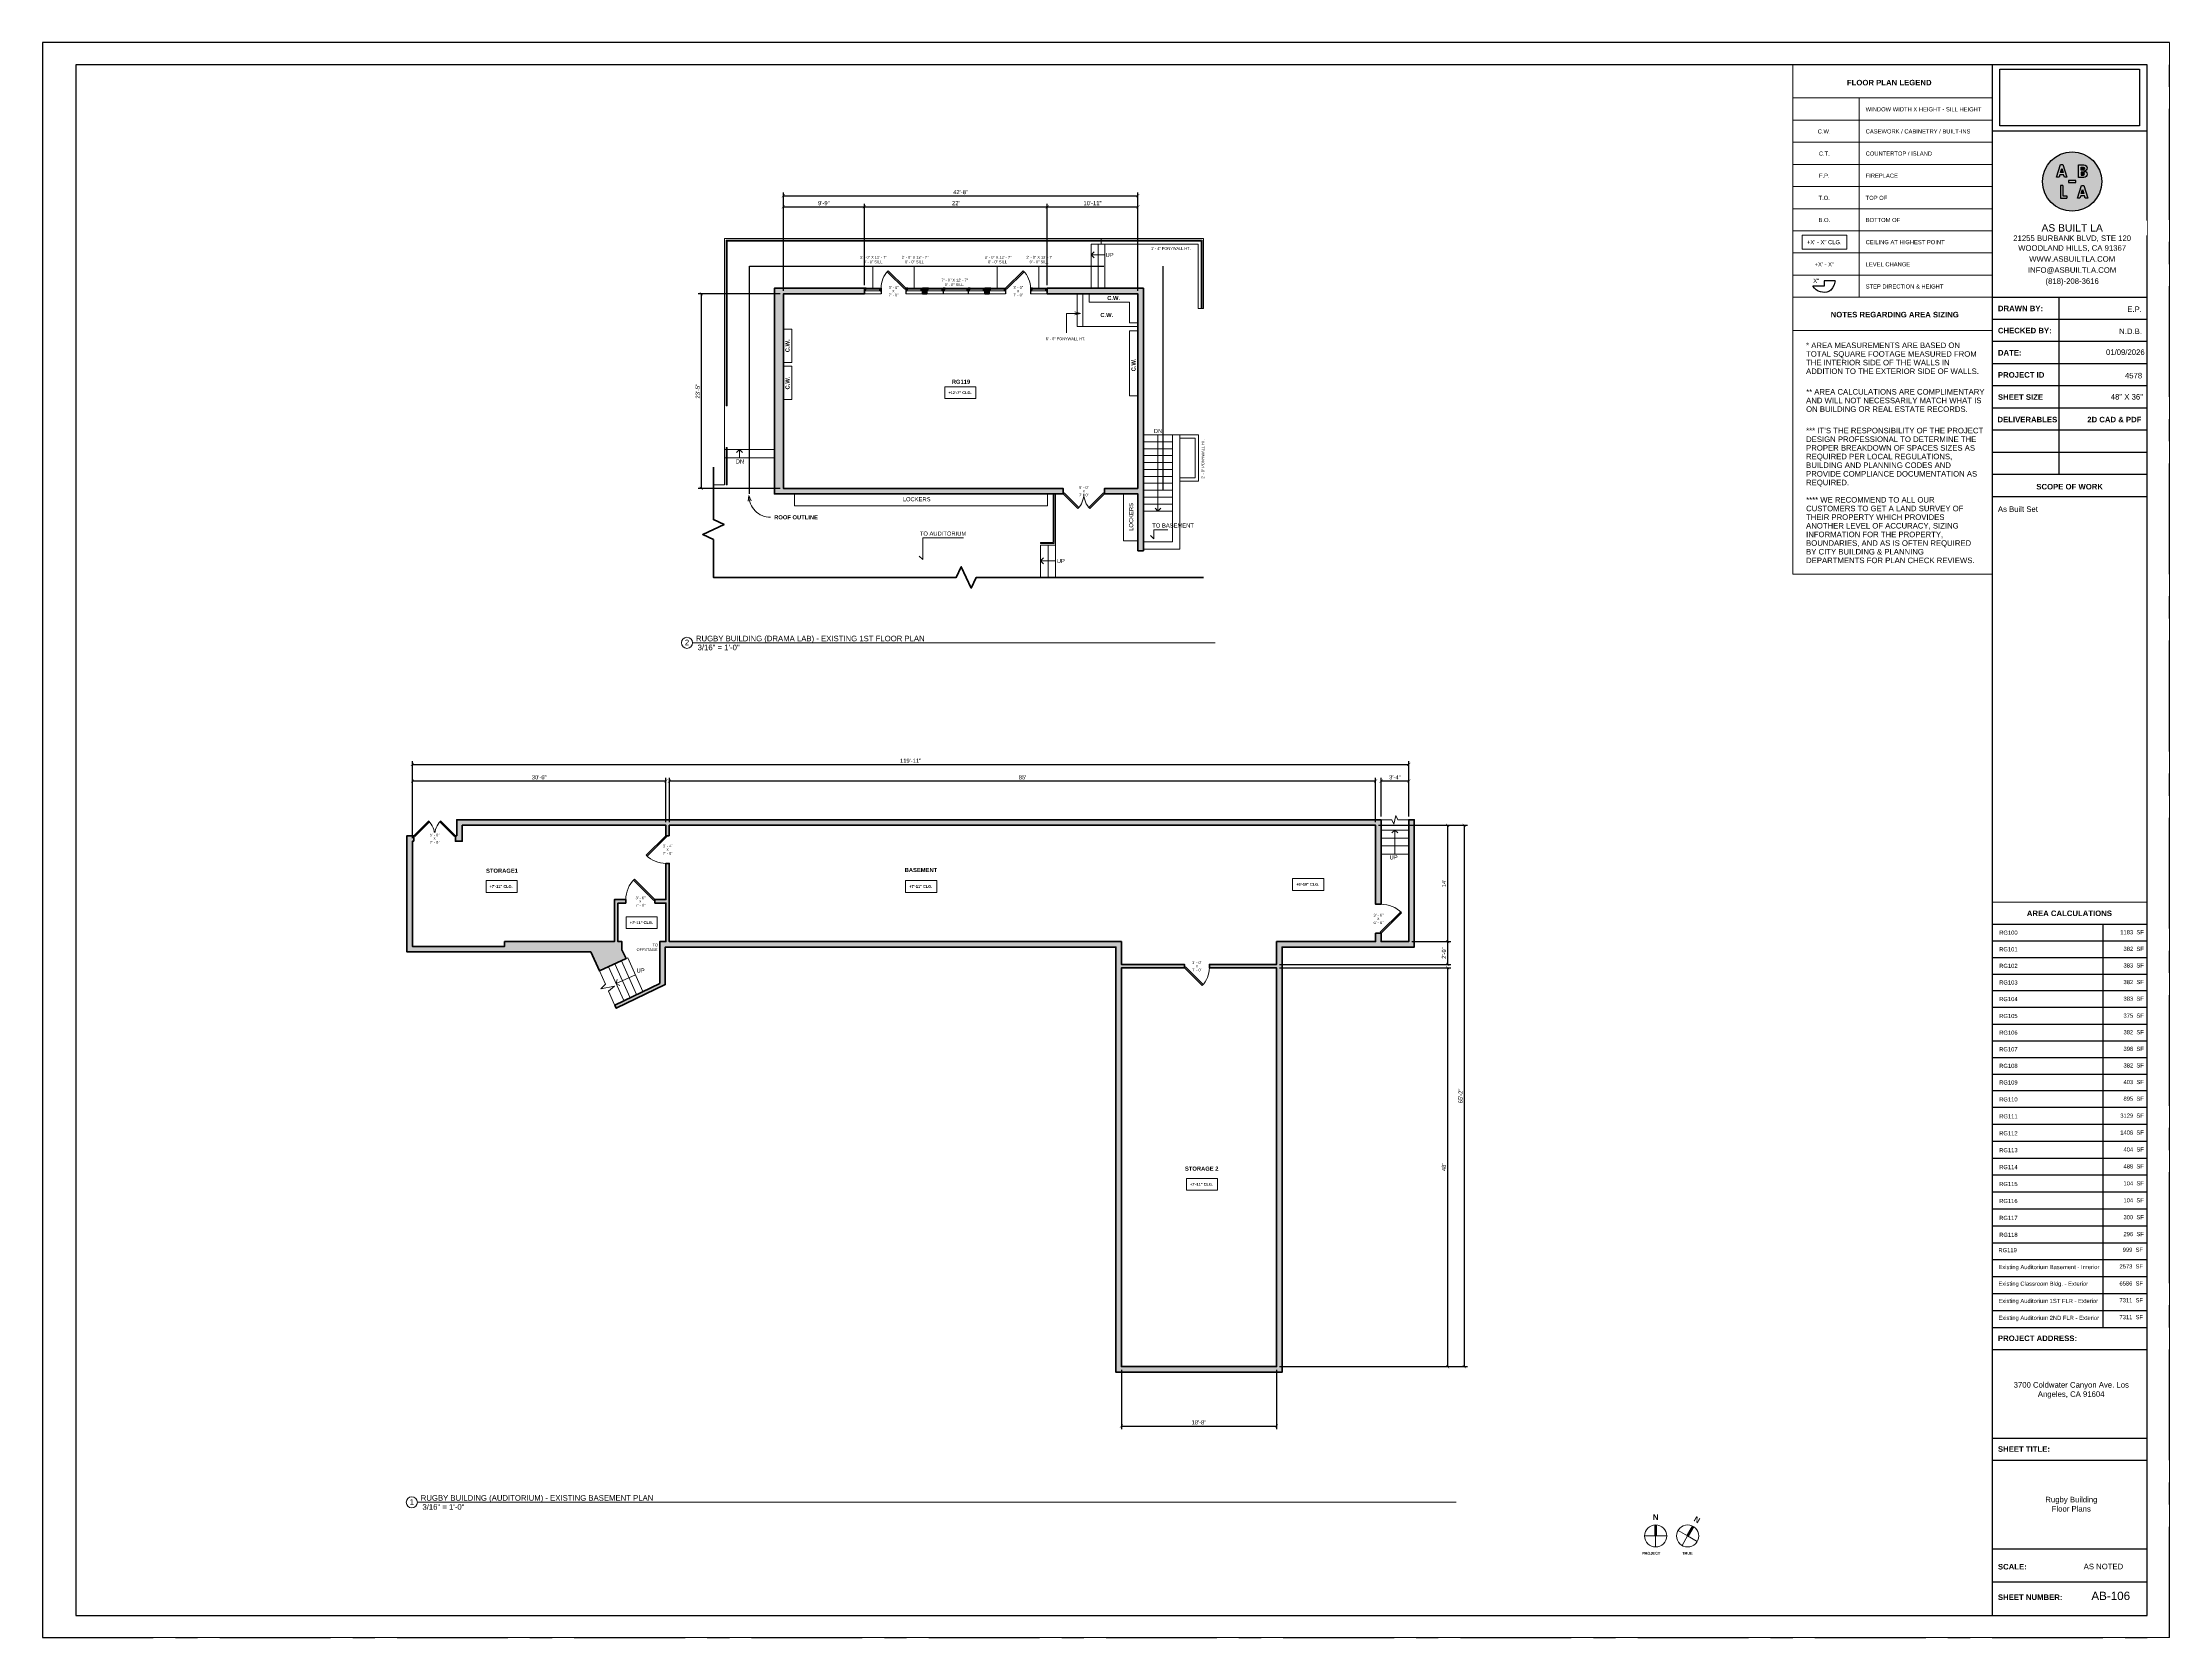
# Paper-space layout '7' of a CAD drawing. Header units: inches. Extents: x 0 to 48, y 0 to 36.
# The model-space entities are those that its viewports show. They can reach past a viewport. Long polylines and large blocks are cut down to what shows.
import ezdxf

# ---------------------------------------------------------------- set-up
doc = ezdxf.new("R2010")
doc.units = ezdxf.units.IN
doc.header["$MEASUREMENT"] = 0
doc.set_wipeout_variables(frame=1)
doc.linetypes.add('CENTERX2', pattern=[4, 2.5, -0.5, 0.5, -0.5])
doc.linetypes.add('HIDDEN2', pattern=[0.1875, 0.125, -0.0625])
for name, color, linetype, lineweight in [('A-ANNO', 2, 'Continuous', 5), ('A-ANNO-DIMS', 1, 'Continuous', 9), ('A-CASE', 4, 'Continuous', 9), ('A-DETAIL-1', 4, 'Continuous', 40), ('A-DETAIL-2', 20, 'Continuous', 25), ('A-DETAIL-3', 40, 'Continuous', 15), ('A-DOOR', 1, 'Continuous', 18), ('A-GLAZ', 2, 'Continuous', 30), ('A-HIDDEN', 2, 'HIDDEN2', 18), ('A-RAILING', 4, 'Continuous', 9), ('A-STRS', 4, 'Continuous', 9), ('A-WALL', 3, 'Continuous', 40), ('A-WINDOWS', 2, 'Continuous', 18)]:
    doc.layers.add(name, color=color, linetype=linetype, lineweight=lineweight)
doc.layers.add('A-HATCH', color=9, linetype='Continuous')
doc.layers.add('A-TB', color=7, linetype='Continuous')
doc.styles.add('Arial', font='arial.ttf')
doc.styles.add('Arial_1', font='arial.ttf', dxfattribs={"height": 0.0625})
doc.styles.add('Arial_2', font='arial.ttf', dxfattribs={"height": 3})
doc.styles.add('Arial_3', font='arial.ttf', dxfattribs={"height": 0.125})
doc.styles.add('Arial_4', font='arial.ttf', dxfattribs={"height": 3})
doc.styles.add('Arial_5', font='arial.ttf', dxfattribs={"height": 0.09375})
doc.styles.add('Arial_6', font='arial.ttf', dxfattribs={"height": 0.09375})
doc.styles.add('Arial_B', font='arialbd.ttf', dxfattribs={"height": 4.5})
doc.styles.add('Arial_B_1', font='arialbd.ttf', dxfattribs={"height": 3})
doc.styles.add('Arial_B_2', font='arialbd.ttf', dxfattribs={"height": 0.125})
doc.styles.add('Arial_B_3', font='arialbd.ttf', dxfattribs={"height": 0.0625})
doc.styles.add('Arial_B_4', font='arialbd.ttf', dxfattribs={"height": 0.0625})
doc.styles.add('JC', font='arial.ttf', dxfattribs={"height": 0.125})
doc.dimstyles.new('JC-DIMS', dxfattribs={"dimtxt": 0.125, "dimasz": 0.09375, "dimexe": 0.09375, "dimexo": 0.09375, "dimgap": 0.046875, "dimtad": 1, "dimdec": 1, "dimzin": 0, "dimdsep": 46, "dimlunit": 4, "dimtxsty": 'JC', "dimblk": 'ARCHTICK', "dimcen": 0.09, "dimclrd": 1, "dimclre": 1, "dimclrt": 256, "dimadec": 0, "dimazin": 0, "dimtfac": 1, "dimtdec": 1, "dimtofl": 0, "dimtmove": 1, "dimatfit": 3, "dimfxl": 1, "dimtolj": 1, "dimtzin": 0, "dimarcsym": 0})
picture_1 = doc.add_image_def('image1.png', size_in_pixel=(151, 61))

# ---------------------------------------------------------------- blocks, each defined once
blk = doc.blocks.new('JC_DOUBLE DOOR - DOUBLE DOOR-1511051-6-Drama Lab LVL')
at = {"layer": 'A-DOOR', "lineweight": 30}
for p, q in [((-30, 4), (-8.8, 25.2)), ((-28.6, 2.6), (-30, 4)), ((-7.4, 23.8), (-28.6, 2.6)), ((-8.8, 25.2), (-7.4, 23.8)), ((8.8, 25.2), (7.4, 23.8)), ((7.4, 23.8), (28.6, 2.6)), ((30, 4), (8.8, 25.2)), ((28.6, 2.6), (30, 4))]:
    blk.add_line(p, q, dxfattribs=at)
at = {"layer": 'A-DOOR', "lineweight": 9}
for centre, start, end in [((-30, 4), 360, 45), ((30, 4), 135, 180)]:
    blk.add_arc(centre, 30, start, end, dxfattribs=at)
blk = doc.blocks.new('JC_DOOR_SINGLE PANEL - SINGLE DOOR-1464558-6-Drama Lab LVL')
at = {"layer": 'A-DOOR', "lineweight": 30}
for p, q in [((-8.9, -28), (16.6, -2.6)), ((-7.5, -29.5), (-8.9, -28)), ((18, -4), (-7.5, -29.5)), ((16.6, -2.6), (18, -4))]:
    blk.add_line(p, q, dxfattribs=at)
at = {"layer": 'A-DOOR', "lineweight": 9}
blk.add_arc((18, -4), 36, 180, 225, dxfattribs=at)
blk = doc.blocks.new('JC_DOOR_SINGLE PANEL - SINGLE DOOR-1557721-6-Drama Lab LVL')
at = {"layer": 'A-DOOR', "lineweight": 30}
for p, q in [((-7.5, 29.5), (-8.9, 28)), ((-8.9, 28), (16.6, 2.6)), ((18, 4), (-7.5, 29.5)), ((16.6, 2.6), (18, 4))]:
    blk.add_line(p, q, dxfattribs=at)
at = {"layer": 'A-DOOR', "lineweight": 9}
blk.add_arc((18, 4), 36, 135, 180, dxfattribs=at)
blk = doc.blocks.new('Top Rail Type - Top Rail_Internal_-1557050-6-Drama Lab LVL')
at = {"layer": 'A-RAILING'}
blk.add_line((-145.9, -211.7), (-145.9, -211.9), dxfattribs=at)
blk.add_open_spline([(-127.1, -211.9), (-127.1, -211.9), (-127.1, -211.8), (-127.2, -211.8), (-127.2, -211.8), (-127.3, -211.7), (-127.3, -211.7)], degree=3, knots=[0.46086968, 0.46086968, 0.46086968, 0.46086968, 0.47916667, 0.5, 0.52083333, 0.53913032, 0.53913032, 0.53913032, 0.53913032], dxfattribs=at)
blk = doc.blocks.new('Top Rail Type - Top Rail_Internal_-V1-6-Drama Lab LVL')
at = {"layer": 'A-RAILING'}
for p, q in [((-127.9, -211), (-127.9, -140.8)), ((-126.4, -212.5), (-126.4, -140.8)), ((-145.9, -211), (-145.9, -212.5)), ((-145.9, -211), (-127.9, -211)), ((-145.9, -212.5), (-126.4, -212.5))]:
    blk.add_line(p, q, dxfattribs=at)
blk = doc.blocks.new('JC_FIXED WINDOW - MUNTIN - FIXED WINDOW-1557739-6-Drama Lab LVL')
at = {"layer": 'A-GLAZ'}
for p, q in [((-12, 4), (-12, -4)), ((-9.25, 4), (-12, 4)), ((-12, 0.5), (-10.75, 0.5)), ((-11.5, 4), (-11.5, 2.25)), ((-11.5, 2.25), (-10.75, 2.25)), ((-9.25, 2.25), (-10.75, 2.25)), ((-10.75, 2.25), (-10.75, 0.5)), ((-9.25, 4), (-9.25, 2.25)), ((9.25, 4), (12, 4)), ((9.25, 4), (9.25, 2.25)), ((9.25, 2.25), (11.5, 2.25)), ((10.75, 2.25), (10.75, 0.5)), ((10.75, 0.5), (12, 0.5)), ((11.5, 4), (11.5, 2.25)), ((12, 4), (12, -4))]:
    blk.add_line(p, q, dxfattribs=at)
at = {"layer": 'A-GLAZ', "lineweight": 9}
for p, q in [((10.75, 0.5), (-10.75, 0.5)), ((9.25, 4), (-9.25, 4))]:
    blk.add_line(p, q, dxfattribs=at)
at = {"layer": 'A-GLAZ', "lineweight": 40}
blk.add_line((-9.25, 3.125), (9.25, 3.125), dxfattribs=at)
at = {"layer": 'A-WINDOWS'}
for p, q in [((12, 4), (-12, 4)), ((-12, -4), (12, -4))]:
    blk.add_line(p, q, dxfattribs=at)
blk = doc.blocks.new('JC_FIXED WINDOW - MUNTIN - FIXED WINDOW-1558194-6-Drama Lab LVL')
at = {"layer": 'A-GLAZ'}
for p, q in [((-18, 4), (-18, -4)), ((-15.25, 4), (-18, 4)), ((-18, 0.5), (-16.75, 0.5)), ((-17.5, 4), (-17.5, 2.25)), ((-17.5, 2.25), (-16.75, 2.25)), ((-15.25, 2.25), (-16.75, 2.25)), ((-16.75, 2.25), (-16.75, 0.5)), ((-15.25, 4), (-15.25, 2.25)), ((15.25, 4), (18, 4)), ((15.25, 4), (15.25, 2.25)), ((15.25, 2.25), (17.5, 2.25)), ((16.75, 2.25), (16.75, 0.5)), ((16.75, 0.5), (18, 0.5)), ((17.5, 4), (17.5, 2.25)), ((18, 4), (18, -4))]:
    blk.add_line(p, q, dxfattribs=at)
at = {"layer": 'A-GLAZ', "lineweight": 9}
for p, q in [((16.75, 0.5), (-16.75, 0.5)), ((15.25, 4), (-15.25, 4))]:
    blk.add_line(p, q, dxfattribs=at)
at = {"layer": 'A-GLAZ', "lineweight": 40}
blk.add_line((-15.25, 3.125), (15.25, 3.125), dxfattribs=at)
at = {"layer": 'A-WINDOWS'}
for p, q in [((18, 4), (-18, 4)), ((-18, -4), (18, -4))]:
    blk.add_line(p, q, dxfattribs=at)
blk = doc.blocks.new('Top Rail Type - Top Rail_Internal_-1558779-6-Drama Lab LVL')
at = {"layer": 'A-RAILING'}
for p, q in [((86.5, 127.2), (86.7, 127.2)), ((-599.5, -13.7), (-599.3, -13.7))]:
    blk.add_line(p, q, dxfattribs=at)
for points in [[(-599.5, 225.3), (-599.5, 225.3), (-599.5, 225.3), (-599.4, 225.2), (-599.4, 225.2), (-599.4, 225.2), (-599.3, 225.2)], [(86.7, 225.3), (86.7, 225.3), (86.6, 225.3), (86.6, 225.2), (86.5, 225.2), (86.5, 225.2), (86.5, 225.2)]]:
    blk.add_open_spline(points, degree=3, knots=[0.46086968, 0.46086968, 0.46086968, 0.46086968, 0.47916667, 0.5, 0.52083333, 0.53913032, 0.53913032, 0.53913032, 0.53913032], dxfattribs=at)
blk = doc.blocks.new('Top Rail Type - Top Rail_Internal_-V2-6-Drama Lab LVL')
at = {"layer": 'A-RAILING'}
for p, q in [((-600.2, 226), (-600.2, -13.7)), ((87.3, 226), (-600.2, 226)), ((-598.7, 224.5), (-598.7, -13.7)), ((85.8, 224.5), (-598.7, 224.5)), ((85.8, 127.2), (85.8, 224.5)), ((87.3, 127.2), (87.3, 226)), ((85.8, 127.2), (87.3, 127.2)), ((-598.7, -13.7), (-600.2, -13.7))]:
    blk.add_line(p, q, dxfattribs=at)
blk = doc.blocks.new('Top Rail Type - Top Rail_Internal_-1558848-6-Drama Lab LVL')
at = {"layer": 'A-RAILING'}
for p, q in [((-599.3, -73.7), (-599.5, -73.7)), ((-599.5, -127.7), (-599.3, -127.7))]:
    blk.add_line(p, q, dxfattribs=at)
blk = doc.blocks.new('Top Rail Type - Top Rail_Internal_-V3-6-Drama Lab LVL')
at = {"layer": 'A-RAILING'}
for p, q in [((-598.7, -73.7), (-600.2, -73.7)), ((-600.2, -73.7), (-600.2, -127.7)), ((-598.7, -73.7), (-598.7, -127.7)), ((-598.7, -127.7), (-600.2, -127.7))]:
    blk.add_line(p, q, dxfattribs=at)
blk = doc.blocks.new('_ArchTick')
at = {"color": 0, "linetype": 'ByBlock', "const_width": 0.15}
blk.add_lwpolyline([(-0.5, -0.5), (0.5, 0.5)], dxfattribs=at)
blk = doc.blocks.new('*D1627')
at = {"layer": 'A-ANNO-DIMS', "color": 1, "lineweight": -2, "transparency": 16777216}
for p, q in [((33239.4, 4869.6), (33120.9, 4869.6)), ((33125.4, 4869.6), (33125.4, 4588.6)), ((33239.4, 4588.6), (33120.9, 4588.6))]:
    blk.add_line(p, q, dxfattribs=at)
at = {"layer": 'Defpoints', "color": 0, "transparency": 16777216}
for p in [(33243.9, 4869.6), (33125.4, 4588.6), (33243.9, 4588.6)]:
    blk.add_point(p, dxfattribs=at)
at = {"layer": 'A-ANNO-DIMS', "color": 1, "lineweight": -2, "transparency": 16777216, "xscale": 4.5, "yscale": 4.5, "zscale": 4.5}
for p, rotation in [((33125.4, 4869.6), 90), ((33125.4, 4588.6), 270)]:
    blk.add_blockref('_ArchTick', p, dxfattribs=dict(at, rotation=rotation))
at = {"layer": 'A-ANNO-DIMS', "color": 2, "transparency": 16777216, "insert": (33120.1, 4729.1), "char_height": 6, "width": 0.487, "attachment_point": 5, "rotation": 90, "style": 'JC'}
blk.add_mtext('\\A1;23\'-5"', dxfattribs=at)
blk = doc.blocks.new('*D1629')
at = {"layer": 'A-ANNO-DIMS', "color": 1, "lineweight": -2, "transparency": 16777216}
for p, q in [((33243.9, 4874.1), (33243.9, 5015.8)), ((33243.9, 5011.3), (33755.9, 5011.3)), ((33755.9, 4874.1), (33755.9, 5015.8))]:
    blk.add_line(p, q, dxfattribs=at)
at = {"layer": 'Defpoints', "color": 0, "transparency": 16777216}
for p in [(33755.9, 5011.3), (33243.9, 4869.6), (33755.9, 4869.6)]:
    blk.add_point(p, dxfattribs=at)
at = {"layer": 'A-ANNO-DIMS', "color": 1, "lineweight": -2, "transparency": 16777216, "xscale": 4.5, "yscale": 4.5, "zscale": 4.5, "rotation": 180}
blk.add_blockref('_ArchTick', (33243.9, 5011.3), dxfattribs=at)
at = {"layer": 'A-ANNO-DIMS', "color": 1, "lineweight": -2, "transparency": 16777216, "xscale": 4.5, "yscale": 4.5, "zscale": 4.5}
blk.add_blockref('_ArchTick', (33755.9, 5011.3), dxfattribs=at)
at = {"layer": 'A-ANNO-DIMS', "color": 2, "transparency": 16777216, "insert": (33499.9, 5016.6), "char_height": 6, "width": 0.487, "attachment_point": 5, "style": 'JC'}
blk.add_mtext('\\A1;42\'-8"', dxfattribs=at)
blk = doc.blocks.new('*D1631')
at = {"layer": 'A-ANNO-DIMS', "color": 1, "lineweight": -2, "transparency": 16777216}
for p, q in [((33243.9, 4874.1), (33243.9, 4999.8)), ((33243.9, 4995.3), (33360.9, 4995.3)), ((33360.9, 4882.1), (33360.9, 4999.8))]:
    blk.add_line(p, q, dxfattribs=at)
at = {"layer": 'Defpoints', "color": 0, "transparency": 16777216}
for p in [(33360.9, 4995.3), (33243.9, 4869.6), (33360.9, 4877.6)]:
    blk.add_point(p, dxfattribs=at)
at = {"layer": 'A-ANNO-DIMS', "color": 1, "lineweight": -2, "transparency": 16777216, "xscale": 4.5, "yscale": 4.5, "zscale": 4.5, "rotation": 180}
blk.add_blockref('_ArchTick', (33243.9, 4995.3), dxfattribs=at)
at = {"layer": 'A-ANNO-DIMS', "color": 1, "lineweight": -2, "transparency": 16777216, "xscale": 4.5, "yscale": 4.5, "zscale": 4.5}
blk.add_blockref('_ArchTick', (33360.9, 4995.3), dxfattribs=at)
at = {"layer": 'A-ANNO-DIMS', "color": 2, "transparency": 16777216, "insert": (33302.4, 5000.6), "char_height": 6, "width": 0.401, "attachment_point": 5, "style": 'JC'}
blk.add_mtext('\\A1;9\'-9"', dxfattribs=at)
blk = doc.blocks.new('*D1633')
at = {"layer": 'A-ANNO-DIMS', "color": 1, "lineweight": -2, "transparency": 16777216}
for p, q in [((33360.9, 4882.1), (33360.9, 4999.8)), ((33360.9, 4995.3), (33624.9, 4995.3)), ((33624.9, 4882.1), (33624.9, 4999.8))]:
    blk.add_line(p, q, dxfattribs=at)
at = {"layer": 'Defpoints', "color": 0, "transparency": 16777216}
for p in [(33624.9, 4995.3), (33360.9, 4877.6), (33624.9, 4877.6)]:
    blk.add_point(p, dxfattribs=at)
at = {"layer": 'A-ANNO-DIMS', "color": 1, "lineweight": -2, "transparency": 16777216, "xscale": 4.5, "yscale": 4.5, "zscale": 4.5, "rotation": 180}
blk.add_blockref('_ArchTick', (33360.9, 4995.3), dxfattribs=at)
at = {"layer": 'A-ANNO-DIMS', "color": 1, "lineweight": -2, "transparency": 16777216, "xscale": 4.5, "yscale": 4.5, "zscale": 4.5}
blk.add_blockref('_ArchTick', (33624.9, 4995.3), dxfattribs=at)
at = {"layer": 'A-ANNO-DIMS', "color": 2, "transparency": 16777216, "insert": (33492.9, 5000.6), "char_height": 6, "width": 0.487, "attachment_point": 5, "style": 'JC'}
blk.add_mtext("\\A1;22'", dxfattribs=at)
blk = doc.blocks.new('*D1635')
at = {"layer": 'A-ANNO-DIMS', "color": 1, "lineweight": -2, "transparency": 16777216}
for p, q in [((33624.9, 4882.1), (33624.9, 4999.8)), ((33624.9, 4995.3), (33755.9, 4995.3)), ((33755.9, 4874.1), (33755.9, 4999.8))]:
    blk.add_line(p, q, dxfattribs=at)
at = {"layer": 'Defpoints', "color": 0, "transparency": 16777216}
for p in [(33755.9, 4995.3), (33624.9, 4877.6), (33755.9, 4869.6)]:
    blk.add_point(p, dxfattribs=at)
at = {"layer": 'A-ANNO-DIMS', "color": 1, "lineweight": -2, "transparency": 16777216, "xscale": 4.5, "yscale": 4.5, "zscale": 4.5, "rotation": 180}
blk.add_blockref('_ArchTick', (33624.9, 4995.3), dxfattribs=at)
at = {"layer": 'A-ANNO-DIMS', "color": 1, "lineweight": -2, "transparency": 16777216, "xscale": 4.5, "yscale": 4.5, "zscale": 4.5}
blk.add_blockref('_ArchTick', (33755.9, 4995.3), dxfattribs=at)
at = {"layer": 'A-ANNO-DIMS', "color": 2, "transparency": 16777216, "insert": (33690.4, 5000.6), "char_height": 6, "width": 0.574, "attachment_point": 5, "style": 'JC'}
blk.add_mtext('\\A1;10\'-11"', dxfattribs=at)
blk = doc.blocks.new('JC- existing door Tag_quad - JC- existing door Tag_quad-839775-6-Drama Lab LVL')
at = {"layer": 'A-ANNO', "insert": (-0.023, 0.038), "char_height": 0.0625, "width": 0.0505, "attachment_point": 1, "style": 'Arial_2', "bg_fill": 3, "box_fill_scale": 1.25, "bg_fill_color": 256, "bg_fill_true_color": 13158600, "bg_fill_transparency": 0}
blk.add_mtext('x', dxfattribs=at)
blk = doc.blocks.new('JC_TB_48x36 - JC_TB_4836-1441736-Floor Plans')
at = {"layer": 'A-TB'}
for p, q in [((-0.003, 24.012), (-0.003, -11.988)), ((47.997, 24.012), (-0.003, 24.012)), ((47.997, -11.988), (47.997, 24.012)), ((0.747, 23.512), (0.747, -11.488)), ((47.497, 23.512), (0.747, 23.512)), ((47.497, 15.262), (43.997, 15.262)), ((47.497, 14.762), (43.997, 14.762)), ((43.997, -9.988), (47.497, -9.988)), ((47.497, -10.738), (43.997, -10.738)), ((0.747, -11.488), (47.497, -11.488)), ((-0.003, -11.988), (47.997, -11.988))]:
    blk.add_line(p, q, dxfattribs=at)
at = {"layer": 'A-TB', "char_height": 0.125, "attachment_point": 1, "bg_fill": 3, "box_fill_scale": 1.25, "bg_fill_color": 256, "bg_fill_true_color": 13158600, "bg_fill_transparency": 0}
for s, insert, width, style in [('DRAWN BY:', (44.126, 18.073), 1.22463, 'Arial_B_2'), ('CHECKED BY:', (44.126, 17.573), 1.4645, 'Arial_B_2'), ('DATE:', (44.126, 17.073), 0.63441, 'Arial_B_2'), ('PROJECT ID', (44.126, 16.573), 1.26566, 'Arial_B_2'), ('SHEET SIZE', (44.126, 16.073), 1.23725, 'Arial_B_2'), ('48" X 36"', (46.673, 16.078), 0.87428, 'Arial_3'), ('SCOPE OF WORK', (44.992, 14.05), 1.82747, 'Arial_B_2'), ('PROJECT ADDRESS:', (44.126, -5.172), 2.14941, 'Arial_B_2'), ('SHEET TITLE:', (44.126, -7.672), 1.42031, 'Arial_B_2'), ('SCALE:', (44.126, -10.328), 0.77959, 'Arial_B_2'), ('AS NOTED', (46.061, -10.323), 1.08259, 'Arial_3'), ('SHEET NUMBER:', (44.126, -11.016), 1.76434, 'Arial_B_2')]:
    blk.add_mtext(s, dxfattribs=dict(at, insert=insert, width=width, style=style))
at = {"layer": 'A-TB'}
for p, q in [((43.997, 23.512), (43.997, -11.488)), ((47.497, -11.488), (47.497, 23.512)), ((47.497, 18.262), (43.997, 18.262)), ((45.497, 18.262), (45.497, 14.262)), ((47.497, 17.762), (43.997, 17.762)), ((47.497, 17.262), (43.997, 17.262)), ((47.497, 16.762), (43.997, 16.762)), ((47.497, 16.262), (43.997, 16.262)), ((47.497, 15.762), (43.997, 15.762)), ((47.497, 14.262), (43.997, 14.262)), ((47.497, 13.762), (43.997, 13.762)), ((43.997, -4.988), (47.497, -4.988)), ((43.997, -5.488), (47.497, -5.488)), ((43.997, -7.488), (47.497, -7.488)), ((43.997, -7.988), (47.497, -7.988))]:
    blk.add_line(p, q, dxfattribs=at)
blk = doc.blocks.new('north arrow - north arrow-1258243-Floor Plans')
at = {"layer": 'A-ANNO'}
h = blk.add_hatch(color=256, dxfattribs=at)
edge = h.paths.add_edge_path()
edge.add_line((0.031, 0), (-0.031, 0))
edge.add_line((-0.031, 0), (-0.031, 0.248))
edge.add_arc((0, 0), 0.25, 82.8192, 97.1808, ccw=False)
edge.add_line((0.031, 0.248), (0.031, 0))
at = {"layer": 'A-ANNO', "lineweight": 20}
for q in [(-0.25, 0), (0.25, 0), (0, -0.25)]:
    blk.add_line((0, 0), q, dxfattribs=at)
at = {"layer": 'A-ANNO'}
blk.add_circle((0, 0), 0.25, dxfattribs=at)
at = {"layer": 'A-ANNO', "insert": (-0.062, 0.486), "char_height": 0.125, "width": 0.1515, "attachment_point": 1, "style": 'Arial_B_2', "bg_fill": 3, "box_fill_scale": 1.25, "bg_fill_color": 256, "bg_fill_true_color": 13158600, "bg_fill_transparency": 0}
blk.add_mtext('\\fArial|b1|i0|c0|p34|;N', dxfattribs=at)
blk = doc.blocks.new('Viewport - View Title-2281-Floor Plans')
at = {"layer": 'A-ANNO'}
for start, end in [(0, 180), (180, 360)]:
    blk.add_arc((-0.125, 0), 0.125, start, end, dxfattribs=at)
blk = doc.blocks.new('Logo - ABLA - CAD Format')
at = {"layer": 'A-HATCH', "true_color": 0xc9ee63}
h = blk.add_hatch(color=71, dxfattribs=at)
h.dxf.hatch_style = 1
h.paths.add_polyline_path([(-0.71, 0.89), (-0.79, 0.62), (-0.62, 0.62)], flags=0)
h.paths.add_polyline_path([(0.6, 0.78), (0.74, 0.78, 1), (0.74, 0.98), (0.6, 0.98)], flags=0)
h.paths.add_polyline_path([(0.6, 0.44), (0.74, 0.44, 1), (0.74, 0.63), (0.6, 0.63)], flags=0)
h.paths.add_polyline_path([(0.62, -0.8), (0.79, -0.8), (0.71, -0.53)], flags=0)
h.paths.add_polyline_path([(-2, 0, 1), (2, 0, 1)])
h.paths.add_polyline_path([(0.8, 0.28), (0.44, 0.28), (0.44, 1.13), (0.8, 1.13, -1), (0.8, 0.71, -1)], flags=16)
h.paths.add_polyline_path([(0.74, 0.44), (0.6, 0.44), (0.6, 0.63), (0.74, 0.63, -1)], flags=0)
h.paths.add_polyline_path([(0.79, -0.27), (1.05, -1.12), (0.89, -1.12), (0.84, -0.96), (0.58, -0.96), (0.53, -1.12), (0.37, -1.12), (0.63, -0.27)], flags=16)
h.paths.add_polyline_path([(0.74, 0.78), (0.6, 0.78), (0.6, 0.98), (0.74, 0.98, -1)], flags=0)
h.paths.add_polyline_path([(0.71, -0.53), (0.79, -0.8), (0.62, -0.8)], flags=0)
h.paths.add_polyline_path([(0.25, 0.06), (0.25, -0.06), (-0.25, -0.06), (-0.25, 0.06)], flags=16)
h.paths.add_polyline_path([(-0.37, 0.3), (-0.53, 0.3), (-0.58, 0.46), (-0.84, 0.46), (-0.89, 0.3), (-1.05, 0.3), (-0.79, 1.15), (-0.63, 1.15)], flags=16)
h.paths.add_polyline_path([(-0.63, -0.27), (-0.63, -0.96), (-0.37, -0.96), (-0.37, -1.12), (-0.79, -1.12), (-0.79, -0.27)], flags=16)
h.paths.add_polyline_path([(-0.62, 0.62), (-0.79, 0.62), (-0.71, 0.89)], flags=0)
at = {"layer": 'A-HATCH'}
h = blk.add_hatch(color=250, dxfattribs=at)
h.dxf.hatch_style = 1
h.paths.add_polyline_path([(-0.63, 1.15), (-0.79, 1.15), (-1.05, 0.3), (-0.89, 0.3), (-0.84, 0.46), (-0.58, 0.46), (-0.53, 0.3), (-0.37, 0.3)])
h.paths.add_polyline_path([(-0.62, 0.62), (-0.79, 0.62), (-0.71, 0.89)], flags=16)
h.paths.add_polyline_path([(0.44, 0.28), (0.8, 0.28, 1), (0.8, 0.71, 1), (0.8, 1.13), (0.44, 1.13)])
h.paths.add_polyline_path([(0.6, 0.44), (0.6, 0.63), (0.74, 0.63, -1), (0.74, 0.44)], flags=16)
h.paths.add_polyline_path([(0.6, 0.78), (0.6, 0.98), (0.74, 0.98, -1), (0.74, 0.78)], flags=16)
h.paths.add_polyline_path([(0.37, -1.12), (0.53, -1.12), (0.58, -0.96), (0.84, -0.96), (0.89, -1.12), (1.05, -1.12), (0.79, -0.27), (0.63, -0.27)])
h.paths.add_polyline_path([(0.71, -0.53), (0.79, -0.8), (0.62, -0.8)], flags=16)
h.paths.add_polyline_path([(0.25, -0.06), (0.25, 0.06), (-0.25, 0.06), (-0.25, -0.06)])
h.paths.add_polyline_path([(-0.79, -1.12), (-0.37, -1.12), (-0.37, -0.96), (-0.63, -0.96), (-0.63, -0.27), (-0.79, -0.27)])
at = {"layer": 'A-HATCH', "true_color": 0xc9ee63}
h = blk.add_hatch(color=71, dxfattribs=at)
h.dxf.hatch_style = 1
h.paths.add_polyline_path([(-0.71, 0.89), (-0.79, 0.62), (-0.62, 0.62)])
h.paths.add_polyline_path([(0.74, 0.78, 1), (0.74, 0.98), (0.6, 0.98), (0.6, 0.78)])
h.paths.add_polyline_path([(0.6, 0.63), (0.6, 0.44), (0.74, 0.44, 1), (0.74, 0.63)])
h.paths.add_polyline_path([(0.62, -0.8), (0.79, -0.8), (0.71, -0.53)])
blk.add_circle((0, 0), 2)
at = {"layer": 'A-HATCH', "color": 250}
for points in [[(-0.63, 1.15), (-0.37, 0.3), (-0.53, 0.3), (-0.58, 0.46), (-0.84, 0.46), (-0.89, 0.3), (-1.05, 0.3), (-0.79, 1.15)], [(-0.71, 0.89), (-0.62, 0.62), (-0.79, 0.62)], [(0.25, 0.06), (-0.25, 0.06), (-0.25, -0.06), (0.25, -0.06)], [(0.79, -0.27), (1.05, -1.12), (0.89, -1.12), (0.84, -0.96), (0.58, -0.96), (0.53, -1.12), (0.37, -1.12), (0.63, -0.27)], [(0.71, -0.53), (0.79, -0.8), (0.62, -0.8)]]:
    blk.add_lwpolyline(points, close=True, dxfattribs=at)
for points in [[(0.8, 0.71, -1), (0.8, 0.28), (0.44, 0.28), (0.44, 1.13), (0.8, 1.13, -1)], [(0.6, 0.98), (0.74, 0.98, -1), (0.74, 0.78), (0.6, 0.78)], [(0.6, 0.44), (0.74, 0.44, 1), (0.74, 0.63), (0.6, 0.63)]]:
    blk.add_lwpolyline(points, format="xyb", close=True, dxfattribs=at)
for points in [[(-0.79, -0.27), (-0.79, -1.12), (-0.37, -1.12)], [(-0.63, -0.27), (-0.79, -0.27)], [(-0.63, -0.27), (-0.63, -0.96), (-0.37, -0.96)], [(-0.37, -0.96), (-0.37, -1.12)]]:
    blk.add_lwpolyline(points, dxfattribs=at)
blk = doc.blocks.new('TB-INFO-ABLA')
blk.add_wipeout([(168, 180), (168, 0), (0, 0), (0, 180)])
blk.add_wipeout([(168, 180), (168, 0), (0, 0), (0, 180)])
at = {"xscale": 16, "yscale": 16, "zscale": 16}
blk.add_blockref('Logo - ABLA - CAD Format', (86.6, 125.4), dxfattribs=at)
at = {"char_height": 6, "width": 168.619, "attachment_point": 2, "style": 'JC', "bg_fill": 2}
for s, insert in [('21255 BURBANK BLVD, STE 120', (86.6, 67)), ('(818)-208-3616', (86.6, 20.5))]:
    blk.add_mtext(s, dxfattribs=dict(at, insert=insert))
for s, insert in [('WOODLAND HILLS, CA 91367', (86.6, 56.4)), ('INFO@ASBUILTLA.COM', (86.6, 32.5))]:
    blk.add_mtext(s, dxfattribs=dict(at, insert=insert))
at = {"insert": (86.6, 44.5), "char_height": 6, "width": 168.619, "attachment_point": 2, "style": 'JC', "bg_fill": 2}
blk.add_mtext('WWW.ASBUILTLA.COM', dxfattribs=at)
blk.add_lwpolyline([(168, 180), (0, 180), (0, 0), (168, 0)], close=True)
at = {"insert": (86.6, 75.1), "char_height": 8, "width": 154.347, "attachment_point": 5, "style": 'JC', "bg_fill": 2}
blk.add_mtext('AS BUILT LA ', dxfattribs=at)
blk = doc.blocks.new('Generic Models 7 - Generic Models 7-1495681-2-Basement - Auditorium')
for p, q in [((-1100, -341.1), (-1092.6, -337.9)), ((-1092.6, -337.9), (-1083.3, -333.7)), ((-1070.8, -386.6), (-1092.6, -337.9)), ((-1061.6, -382.2), (-1083.3, -333.7)), ((-1089.3, -395.4), (-1111.3, -346.4)), ((-1080.1, -391.1), (-1102, -342.1)), ((-1086.7, -394.2), (-1089.3, -395.4))]:
    blk.add_line(p, q)
blk = doc.blocks.new('JC_DOUBLE DOOR - DOUBLE DOOR-1511051-2-Basement - Auditorium')
at = {"layer": 'A-DOOR', "lineweight": 20}
for p, q in [((-30, 4), (-8.8, 25.2)), ((-28.6, 2.6), (-30, 4)), ((-7.4, 23.8), (-28.6, 2.6)), ((-8.8, 25.2), (-7.4, 23.8)), ((8.8, 25.2), (7.4, 23.8)), ((7.4, 23.8), (28.6, 2.6)), ((30, 4), (8.8, 25.2)), ((28.6, 2.6), (30, 4))]:
    blk.add_line(p, q, dxfattribs=at)
at = {"layer": 'A-DOOR', "lineweight": 9}
for centre, start, end in [((-30, 4), 360, 45), ((30, 4), 135, 180)]:
    blk.add_arc(centre, 30, start, end, dxfattribs=at)
blk = doc.blocks.new('JC_DOOR_SINGLE PANEL - SINGLE DOOR-1540977-2-Basement - Auditorium')
at = {"layer": 'A-DOOR', "lineweight": 20}
for p, q in [((-8.7, 32.2), (-10.1, 30.8)), ((-10.1, 30.8), (19.6, 1.1)), ((21, 2.5), (-8.7, 32.2)), ((19.6, 1.1), (21, 2.5))]:
    blk.add_line(p, q, dxfattribs=at)
at = {"layer": 'A-DOOR', "lineweight": 9}
blk.add_arc((21, 2.5), 42, 135, 180, dxfattribs=at)
blk = doc.blocks.new('JC_DOOR_SINGLE PANEL - SINGLE DOOR-1511517-2-Basement - Auditorium')
at = {"layer": 'A-DOOR', "lineweight": 20}
for p, q in [((-8.3, 30.8), (-9.7, 29.4)), ((20, 2.5), (-8.3, 30.8)), ((-9.7, 29.4), (18.6, 1.1)), ((18.6, 1.1), (20, 2.5))]:
    blk.add_line(p, q, dxfattribs=at)
at = {"layer": 'A-DOOR', "lineweight": 9}
blk.add_arc((20, 2.5), 40, 135, 180, dxfattribs=at)
blk = doc.blocks.new('JC_DOOR_SINGLE PANEL - SINGLE DOOR-1512063-2-Basement - Auditorium')
at = {"layer": 'A-DOOR', "lineweight": 20}
for p, q in [((-7.5, 28), (-8.9, 26.5)), ((-8.9, 26.5), (16.6, 1.1)), ((18, 2.5), (-7.5, 28)), ((16.6, 1.1), (18, 2.5))]:
    blk.add_line(p, q, dxfattribs=at)
at = {"layer": 'A-DOOR', "lineweight": 9}
blk.add_arc((18, 2.5), 36, 135, 180, dxfattribs=at)
blk = doc.blocks.new('JC_DOOR_SINGLE PANEL - SINGLE DOOR-1512510-2-Basement - Auditorium')
at = {"layer": 'A-DOOR', "lineweight": 20}
for p, q in [((-8.7, 33.7), (-10.1, 32.3)), ((-10.1, 32.3), (19.6, 2.6)), ((21, 4), (-8.7, 33.7)), ((19.6, 2.6), (21, 4))]:
    blk.add_line(p, q, dxfattribs=at)
at = {"layer": 'A-DOOR', "lineweight": 9}
blk.add_arc((21, 4), 42, 135, 180, dxfattribs=at)
blk = doc.blocks.new('*D1775')
at = {"layer": 'A-ANNO-DIMS', "color": 1, "lineweight": -2, "transparency": 16777216}
for p, q in [((32708.2, 4083.4), (32708.2, 4170.4)), ((32708.2, 4165.9), (33074.2, 4165.9)), ((33074.2, 4106.4), (33074.2, 4170.4))]:
    blk.add_line(p, q, dxfattribs=at)
at = {"layer": 'Defpoints', "color": 0, "transparency": 16777216}
for p in [(33074.2, 4165.9), (33074.2, 4101.9), (32708.2, 4078.9)]:
    blk.add_point(p, dxfattribs=at)
at = {"layer": 'A-ANNO-DIMS', "color": 1, "lineweight": -2, "transparency": 16777216, "xscale": 4.5, "yscale": 4.5, "zscale": 4.5, "rotation": 180}
blk.add_blockref('_ArchTick', (32708.2, 4165.9), dxfattribs=at)
at = {"layer": 'A-ANNO-DIMS', "color": 1, "lineweight": -2, "transparency": 16777216, "xscale": 4.5, "yscale": 4.5, "zscale": 4.5}
blk.add_blockref('_ArchTick', (33074.2, 4165.9), dxfattribs=at)
at = {"layer": 'A-ANNO-DIMS', "color": 2, "transparency": 16777216, "insert": (32891.2, 4171.2), "char_height": 6, "width": 0.487, "attachment_point": 5, "style": 'JC'}
blk.add_mtext('\\A1;30\'-6"', dxfattribs=at)
blk = doc.blocks.new('*D1777')
at = {"layer": 'A-ANNO-DIMS', "color": 1, "lineweight": -2, "transparency": 16777216}
for p, q in [((33732.2, 3315.4), (33732.2, 3229.6)), ((33956.2, 3315.4), (33956.2, 3229.6)), ((33732.2, 3234.1), (33956.2, 3234.1))]:
    blk.add_line(p, q, dxfattribs=at)
at = {"layer": 'Defpoints', "color": 0, "transparency": 16777216}
for p in [(33732.2, 3319.9), (33956.2, 3319.9), (33956.2, 3234.1)]:
    blk.add_point(p, dxfattribs=at)
at = {"layer": 'A-ANNO-DIMS', "color": 1, "lineweight": -2, "transparency": 16777216, "xscale": 4.5, "yscale": 4.5, "zscale": 4.5, "rotation": 180}
blk.add_blockref('_ArchTick', (33732.2, 3234.1), dxfattribs=at)
at = {"layer": 'A-ANNO-DIMS', "color": 1, "lineweight": -2, "transparency": 16777216, "xscale": 4.5, "yscale": 4.5, "zscale": 4.5}
blk.add_blockref('_ArchTick', (33956.2, 3234.1), dxfattribs=at)
at = {"layer": 'A-ANNO-DIMS', "color": 2, "transparency": 16777216, "insert": (33844.2, 3239.4), "char_height": 6, "width": 0.487, "attachment_point": 5, "style": 'JC'}
blk.add_mtext('\\A1;18\'-8"', dxfattribs=at)
blk = doc.blocks.new('*D1779')
at = {"layer": 'A-ANNO-DIMS', "color": 1, "lineweight": -2, "transparency": 16777216}
for p, q in [((33079.2, 4106.4), (33079.2, 4170.4)), ((33079.2, 4165.9), (34099.2, 4165.9)), ((34099.2, 4106.4), (34099.2, 4170.4))]:
    blk.add_line(p, q, dxfattribs=at)
at = {"layer": 'Defpoints', "color": 0, "transparency": 16777216}
for p in [(34099.2, 4165.9), (33079.2, 4101.9), (34099.2, 4101.9)]:
    blk.add_point(p, dxfattribs=at)
at = {"layer": 'A-ANNO-DIMS', "color": 1, "lineweight": -2, "transparency": 16777216, "xscale": 4.5, "yscale": 4.5, "zscale": 4.5, "rotation": 180}
blk.add_blockref('_ArchTick', (33079.2, 4165.9), dxfattribs=at)
at = {"layer": 'A-ANNO-DIMS', "color": 1, "lineweight": -2, "transparency": 16777216, "xscale": 4.5, "yscale": 4.5, "zscale": 4.5}
blk.add_blockref('_ArchTick', (34099.2, 4165.9), dxfattribs=at)
at = {"layer": 'A-ANNO-DIMS', "color": 2, "transparency": 16777216, "insert": (33589.2, 4171.2), "char_height": 6, "width": 0.487, "attachment_point": 5, "style": 'JC'}
blk.add_mtext("\\A1;85'", dxfattribs=at)
blk = doc.blocks.new('*D1745')
at = {"layer": 'A-ANNO-DIMS', "color": 1, "lineweight": -2, "transparency": 16777216}
for p, q in [((34107.2, 4114.4), (34107.2, 4170.4)), ((34107.2, 4165.9), (34147.2, 4165.9)), ((34147.2, 4114.4), (34147.2, 4170.4))]:
    blk.add_line(p, q, dxfattribs=at)
at = {"layer": 'Defpoints', "color": 0, "transparency": 16777216}
for p in [(34147.2, 4165.9), (34107.2, 4109.9), (34147.2, 4109.9)]:
    blk.add_point(p, dxfattribs=at)
at = {"layer": 'A-ANNO-DIMS', "color": 1, "lineweight": -2, "transparency": 16777216, "xscale": 4.5, "yscale": 4.5, "zscale": 4.5, "rotation": 180}
blk.add_blockref('_ArchTick', (34107.2, 4165.9), dxfattribs=at)
at = {"layer": 'A-ANNO-DIMS', "color": 1, "lineweight": -2, "transparency": 16777216, "xscale": 4.5, "yscale": 4.5, "zscale": 4.5}
blk.add_blockref('_ArchTick', (34147.2, 4165.9), dxfattribs=at)
at = {"layer": 'A-ANNO-DIMS', "color": 2, "transparency": 16777216, "insert": (34127.2, 4171.2), "char_height": 6, "width": 0.401, "attachment_point": 5, "style": 'JC'}
blk.add_mtext('\\A1;3\'-4"', dxfattribs=at)
blk = doc.blocks.new('*D1747')
at = {"layer": 'A-ANNO-DIMS', "color": 1, "lineweight": -2, "transparency": 16777216}
for p, q in [((32708.2, 4083.4), (32708.2, 4194.4)), ((32708.2, 4189.9), (34147.2, 4189.9)), ((34147.2, 4114.4), (34147.2, 4194.4))]:
    blk.add_line(p, q, dxfattribs=at)
at = {"layer": 'Defpoints', "color": 0, "transparency": 16777216}
for p in [(34147.2, 4189.9), (34147.2, 4109.9), (32708.2, 4078.9)]:
    blk.add_point(p, dxfattribs=at)
at = {"layer": 'A-ANNO-DIMS', "color": 1, "lineweight": -2, "transparency": 16777216, "xscale": 4.5, "yscale": 4.5, "zscale": 4.5, "rotation": 180}
blk.add_blockref('_ArchTick', (32708.2, 4189.9), dxfattribs=at)
at = {"layer": 'A-ANNO-DIMS', "color": 1, "lineweight": -2, "transparency": 16777216, "xscale": 4.5, "yscale": 4.5, "zscale": 4.5}
blk.add_blockref('_ArchTick', (34147.2, 4189.9), dxfattribs=at)
at = {"layer": 'A-ANNO-DIMS', "color": 2, "transparency": 16777216, "insert": (33427.7, 4195.2), "char_height": 6, "width": 0.66, "attachment_point": 5, "style": 'JC'}
blk.add_mtext('\\A1;119\'-11"', dxfattribs=at)
blk = doc.blocks.new('*D1749')
at = {"layer": 'A-ANNO-DIMS', "color": 1, "lineweight": -2, "transparency": 16777216}
for p, q in [((33960.7, 3895.9), (34207.8, 3895.9)), ((34203.3, 3895.9), (34203.3, 3319.9)), ((33960.7, 3319.9), (34207.8, 3319.9))]:
    blk.add_line(p, q, dxfattribs=at)
at = {"layer": 'Defpoints', "color": 0, "transparency": 16777216}
for p in [(33956.2, 3895.9), (33956.2, 3319.9), (34203.3, 3319.9)]:
    blk.add_point(p, dxfattribs=at)
at = {"layer": 'A-ANNO-DIMS', "color": 1, "lineweight": -2, "transparency": 16777216, "xscale": 4.5, "yscale": 4.5, "zscale": 4.5}
for p, rotation in [((34203.3, 3895.9), 90), ((34203.3, 3319.9), 270)]:
    blk.add_blockref('_ArchTick', p, dxfattribs=dict(at, rotation=rotation))
at = {"layer": 'A-ANNO-DIMS', "color": 2, "transparency": 16777216, "insert": (34198, 3607.9), "char_height": 6, "width": 0.487, "attachment_point": 5, "rotation": 90, "style": 'JC'}
blk.add_mtext("\\A1;48'", dxfattribs=at)
blk = doc.blocks.new('*D1751')
at = {"layer": 'A-ANNO-DIMS', "color": 1, "lineweight": -2, "transparency": 16777216}
for p, q in [((34103.7, 4101.9), (34231.8, 4101.9)), ((34227.3, 4101.9), (34227.3, 3319.9)), ((33960.7, 3319.9), (34231.8, 3319.9))]:
    blk.add_line(p, q, dxfattribs=at)
at = {"layer": 'Defpoints', "color": 0, "transparency": 16777216}
for p in [(34099.2, 4101.9), (33956.2, 3319.9), (34227.3, 3319.9)]:
    blk.add_point(p, dxfattribs=at)
at = {"layer": 'A-ANNO-DIMS', "color": 1, "lineweight": -2, "transparency": 16777216, "xscale": 4.5, "yscale": 4.5, "zscale": 4.5}
for p, rotation in [((34227.3, 4101.9), 90), ((34227.3, 3319.9), 270)]:
    blk.add_blockref('_ArchTick', p, dxfattribs=dict(at, rotation=rotation))
at = {"layer": 'A-ANNO-DIMS', "color": 2, "transparency": 16777216, "insert": (34222, 3710.9), "char_height": 6, "width": 0.487, "attachment_point": 5, "rotation": 90, "style": 'JC'}
blk.add_mtext('\\A1;65\'-2"', dxfattribs=at)
blk = doc.blocks.new('*D1753')
at = {"layer": 'A-ANNO-DIMS', "color": 1, "lineweight": -2, "transparency": 16777216}
for p, q in [((34103.7, 4101.9), (34207.8, 4101.9)), ((34203.3, 4101.9), (34203.3, 3933.9)), ((34151.7, 3933.9), (34207.8, 3933.9))]:
    blk.add_line(p, q, dxfattribs=at)
at = {"layer": 'Defpoints', "color": 0, "transparency": 16777216}
for p in [(34099.2, 4101.9), (34147.2, 3933.9), (34203.3, 3933.9)]:
    blk.add_point(p, dxfattribs=at)
at = {"layer": 'A-ANNO-DIMS', "color": 1, "lineweight": -2, "transparency": 16777216, "xscale": 4.5, "yscale": 4.5, "zscale": 4.5}
for p, rotation in [((34203.3, 4101.9), 90), ((34203.3, 3933.9), 270)]:
    blk.add_blockref('_ArchTick', p, dxfattribs=dict(at, rotation=rotation))
at = {"layer": 'A-ANNO-DIMS', "color": 2, "transparency": 16777216, "insert": (34198, 4017.9), "char_height": 6, "width": 0.487, "attachment_point": 5, "rotation": 90, "style": 'JC'}
blk.add_mtext("\\A1;14'", dxfattribs=at)
blk = doc.blocks.new('*D1755')
at = {"layer": 'A-ANNO-DIMS', "color": 1, "lineweight": -2, "transparency": 16777216}
for p, q in [((34151.7, 3933.9), (34207.8, 3933.9)), ((34203.3, 3933.9), (34203.3, 3900.9)), ((33960.7, 3900.9), (34207.8, 3900.9))]:
    blk.add_line(p, q, dxfattribs=at)
at = {"layer": 'Defpoints', "color": 0, "transparency": 16777216}
for p in [(34147.2, 3933.9), (33956.2, 3900.9), (34203.3, 3900.9)]:
    blk.add_point(p, dxfattribs=at)
at = {"layer": 'A-ANNO-DIMS', "color": 1, "lineweight": -2, "transparency": 16777216, "xscale": 4.5, "yscale": 4.5, "zscale": 4.5}
for p, rotation in [((34203.3, 3933.9), 90), ((34203.3, 3900.9), 270)]:
    blk.add_blockref('_ArchTick', p, dxfattribs=dict(at, rotation=rotation))
at = {"layer": 'A-ANNO-DIMS', "color": 2, "transparency": 16777216, "insert": (34198, 3917.4), "char_height": 6, "width": 0.401, "attachment_point": 5, "rotation": 90, "style": 'JC'}
blk.add_mtext('\\A1;2\'-9"', dxfattribs=at)
blk = doc.blocks.new('JC- existing door Tag_quad - JC- existing door Tag_quad-839775-2-Basement - Auditorium')
at = {"layer": 'A-ANNO', "insert": (-0.023, 0.038), "char_height": 0.0625, "width": 0.0505, "attachment_point": 1, "style": 'Arial_2', "bg_fill": 3, "box_fill_scale": 1.25, "bg_fill_color": 256, "bg_fill_true_color": 13158600, "bg_fill_transparency": 0}
blk.add_mtext('x', dxfattribs=at)

msp = doc.modelspace()

# ---------------------------------------------------------------- linework, layer by layer
at = {"layer": 'A-ANNO'}
for p, q in [((33688.368, 4926.039), (33692.61, 4930.282)), ((33708.368, 4926.039), (33688.368, 4926.039)), ((33688.368, 4926.039), (33692.61, 4921.796)), ((33372.919, 4877.599), (33372.919, 4909.599)), ((33432.919, 4877.599), (33432.919, 4909.599)), ((33552.919, 4877.599), (33552.919, 4909.599)), ((33612.919, 4877.599), (33612.919, 4909.599)), ((33652.889, 4841.435), (33652.889, 4813.128)), ((33672.845, 4841.435), (33652.889, 4841.435)), ((33672.845, 4841.435), (33664.845, 4843.578)), ((33672.845, 4841.435), (33664.845, 4839.291)), ((33180.68, 4644.599), (33176.437, 4640.357)), ((33180.68, 4632.599), (33180.68, 4644.599)), ((33180.68, 4644.599), (33184.923, 4640.357)), ((33784.926, 4555.923), (33784.926, 4665.923)), ((33194.073, 4578.37), (33192.919, 4570.168)), ((33194.073, 4578.37), (33197.174, 4570.69)), ((33784.926, 4555.923), (33780.684, 4560.165)), ((33784.926, 4555.923), (33789.169, 4560.165)), ((33504.158, 4517.071), (33445.158, 4517.071)), ((33445.158, 4517.071), (33445.158, 4485.796)), ((33778.955, 4515.728), (33774.005, 4520.677)), ((33798.955, 4528.728), (33778.955, 4528.728)), ((33778.955, 4528.728), (33778.955, 4515.728)), ((33445.158, 4485.796), (33440.208, 4490.746)), ((33615.487, 4484.079), (33619.73, 4488.321)), ((33637.162, 4484.079), (33615.487, 4484.079)), ((33615.487, 4484.079), (33619.73, 4479.836))]:
    msp.add_line(p, q, dxfattribs=at)
at = {"layer": 'A-ANNO', "flags": 128}
msp.add_lwpolyline([(33477.193, 4735.323), (33522.104, 4735.323), (33522.104, 4718.254), (33477.193, 4718.254)], close=True, dxfattribs=at)
at = {"layer": 'A-ANNO'}
msp.add_arc((33225.404, 4578.182), 31.332, 179.657367, 270, dxfattribs=at)
at = {"layer": 'A-CASE'}
msp.add_line((33676.368, 4822.296), (33756.037, 4822.296), dxfattribs=at)
at = {"layer": 'A-DETAIL-2'}
for p, q in [((34762.992, 4888.555), (34746.992, 4888.555)), ((34746.992, 4888.555), (34746.992, 4880.724)), ((34746.992, 4880.724), (34730.992, 4880.724))]:
    msp.add_line(p, q, dxfattribs=at)
msp.add_open_spline([(34762.992, 4888.555), (34759.497, 4870.574), (34741.793, 4870.574), (34733.552, 4875.974), (34730.992, 4880.724)], degree=3, knots=[0, 0, 0, 0, 0.0199103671, 0.0342127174, 0.0342127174, 0.0342127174, 0.0342127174], dxfattribs=at)
at = {"layer": 'A-DETAIL-3'}
for p, q in [((34989.88, 5200.663), (34701.88, 5200.663)), ((34701.88, 5200.663), (34701.88, 4864.663)), ((34701.88, 5200.663), (34701.88, 4464.663)), ((34989.88, 5152.663), (34701.88, 5152.663)), ((34797.88, 5152.663), (34797.88, 4864.663)), ((34989.88, 5120.663), (34701.88, 5120.663)), ((34989.88, 4768.663), (34989.88, 5104.663)), ((34989.88, 5104.663), (34989.88, 5056.663)), ((34989.88, 5088.663), (34701.88, 5088.663)), ((34989.88, 5056.663), (34701.88, 5056.663)), ((34989.88, 5024.663), (34701.88, 5024.663)), ((34989.88, 4992.663), (34701.88, 4992.663)), ((33158.919, 4949.599), (33158.919, 4593.668)), ((33158.919, 4949.599), (33702.926, 4949.599)), ((34989.88, 4960.663), (34701.88, 4960.663)), ((33688.368, 4941.599), (33708.368, 4941.599)), ((34989.88, 4928.663), (34701.88, 4928.663)), ((34989.88, 4896.663), (34701.88, 4896.663)), ((34989.88, 4864.663), (34701.88, 4864.663)), ((34701.88, 4864.663), (34701.88, 4464.663)), ((34989.88, 4864.663), (34701.88, 4864.663)), ((34701.88, 4816.663), (34989.88, 4816.663)), ((33816.619, 4665.923), (33805.926, 4665.923)), ((33805.926, 4665.923), (33805.926, 4511.173)), ((33816.619, 4665.923), (33816.619, 4500.923)), ((33158.919, 4593.668), (33142.919, 4593.668)), ((33763.926, 4580.599), (33763.926, 4511.173)), ((33637.162, 4506.55), (33615.487, 4506.55)), ((33805.926, 4511.173), (33763.926, 4511.173)), ((33816.619, 4500.923), (33763.926, 4500.923)), ((34701.88, 4464.663), (34989.88, 4464.663))]:
    msp.add_line(p, q, dxfattribs=at)
at = {"layer": 'A-HIDDEN', "lineweight": 9}
for p, q in [((33685.368, 4869.599), (33685.368, 4857.599)), ((33685.368, 4857.599), (33743.926, 4857.599)), ((33743.926, 4857.599), (33743.926, 4827.599)), ((33743.926, 4827.599), (33755.926, 4827.599))]:
    msp.add_line(p, q, dxfattribs=at)
at = {"layer": 'A-STRS'}
for p, q in [((33688.368, 4877.599), (33688.368, 4941.599)), ((33698.368, 4941.599), (33698.368, 4877.599)), ((33708.368, 4941.599), (33708.368, 4877.599)), ((33158.919, 4644.599), (33161.169, 4644.599)), ((33162.669, 4644.599), (33230.919, 4644.599)), ((33805.926, 4665.923), (33763.926, 4665.923)), ((33805.926, 4655.923), (33763.926, 4655.923)), ((33805.926, 4645.923), (33763.926, 4645.923)), ((33763.926, 4645.923), (33805.926, 4645.923)), ((33158.919, 4632.599), (33161.169, 4632.599)), ((33162.669, 4632.599), (33230.919, 4632.599)), ((33805.926, 4635.923), (33763.926, 4635.923)), ((33805.926, 4625.923), (33763.926, 4625.923)), ((33805.926, 4615.923), (33763.926, 4615.923)), ((33805.926, 4605.923), (33763.926, 4605.923)), ((33805.926, 4595.923), (33763.926, 4595.923)), ((33805.926, 4585.923), (33763.926, 4585.923)), ((33805.926, 4575.923), (33763.926, 4575.923)), ((33805.926, 4565.923), (33763.926, 4565.923)), ((33805.926, 4555.923), (33763.926, 4555.923)), ((33615.487, 4506.55), (33615.487, 4460.079)), ((33626.327, 4506.55), (33626.327, 4460.079)), ((33637.162, 4460.079), (33637.162, 4506.55))]:
    msp.add_line(p, q, dxfattribs=at)
at = {"layer": 'A-WALL', "lineweight": 18}
for p, q in [((33702.926, 4949.599), (33850.926, 4949.599)), ((33702.926, 4947.349), (33702.926, 4949.599)), ((33850.926, 4949.599), (33850.926, 4848.599)), ((33702.926, 4941.599), (33702.926, 4945.849)), ((33842.926, 4941.599), (33702.926, 4941.599)), ((33842.926, 4848.599), (33842.926, 4941.599)), ((33668.368, 4822.296), (33668.368, 4869.599)), ((33676.368, 4869.599), (33676.368, 4822.296)), ((33842.926, 4848.599), (33847.176, 4848.599)), ((33848.676, 4848.599), (33850.926, 4848.599)), ((33676.368, 4822.296), (33668.368, 4822.296))]:
    msp.add_line(p, q, dxfattribs=at)

# ---------------------------------------------------------------- block references
at = {"layer": 'A-RAILING'}
for name in ['Top Rail Type - Top Rail_Internal_-V3-6-Drama Lab LVL', 'Top Rail Type - Top Rail_Internal_-1558848-6-Drama Lab LVL', 'Top Rail Type - Top Rail_Internal_-V1-6-Drama Lab LVL', 'Top Rail Type - Top Rail_Internal_-1557050-6-Drama Lab LVL']:
    msp.add_blockref(name, (33761.353, 4721.349), dxfattribs=at)
at = {"layer": 'A-WINDOWS'}
for name, p in [('JC_FIXED WINDOW - MUNTIN - FIXED WINDOW-1557739-6-Drama Lab LVL', (33462.919, 4873.599)), ('JC_FIXED WINDOW - MUNTIN - FIXED WINDOW-1558194-6-Drama Lab LVL', (33492.919, 4873.599)), ('JC_FIXED WINDOW - MUNTIN - FIXED WINDOW-1557739-6-Drama Lab LVL', (33522.919, 4873.599))]:
    msp.add_blockref(name, p, dxfattribs=at)

# ---------------------------------------------------------------- texts
at = {"layer": 'A-ANNO', "lineweight": 50, "char_height": 8, "attachment_point": 1}
for s, insert, width, style in [('FLOOR PLAN LEGEND', (34780.011, 5178.754), 147.46, 'Arial_B_3'), ('NOTES REGARDING AREA SIZING', (34756.529, 4843.628), 221.998, 'Arial_B_3'), ('* AREA MEASUREMENTS ARE BASED ON ', (34721.029, 4799.303), 273.508, 'Arial_4'), ('ADDITION TO THE EXTERIOR SIDE OF WALLS.', (34721.029, 4761.803), 303.202, 'Arial_4'), ('TOTAL SQUARE FOOTAGE MEASURED FROM ', (34721.029, 4786.803), 302.394, 'Arial_4'), ('THE INTERIOR SIDE OF THE WALLS IN ', (34721.029, 4774.303), 256.136, 'Arial_4'), ('** AREA CALCULATIONS ARE COMPLIMENTARY ', (34721.029, 4732.106), 315.928, 'Arial_4'), ('AND WILL NOT NECESSARILY MATCH WHAT IS ', (34721.029, 4719.606), 312.09, 'Arial_4'), ('ON BUILDING OR REAL ESTATE RECORDS.', (34721.029, 4707.106), 283.002, 'Arial_4'), ('*** IT', (34721.029, 4676.108), 31.714, 'Arial_4'), ('’', (34747.196, 4676.108), 3.03, 'Arial_4'), ('S THE RESPONSIBILITY OF THE PROJECT ', (34749.696, 4676.108), 279.972, 'Arial_4'), ('2D CAD & PDF', (35127.17, 4691.974), 93.93, 'Arial_B_3'), ('DESIGN PROFESSIONAL TO DETERMINE THE ', (34721.029, 4663.608), 301.99, 'Arial_4'), ('PROPER BREAKDOWN OF SPACES SIZES AS ', (34721.029, 4651.108), 300.98, 'Arial_4'), ('REQUIRED PER LOCAL REGULATIONS, ', (34721.029, 4638.608), 259.57, 'Arial_4'), ('BUILDING AND PLANNING CODES AND ', (34721.029, 4626.108), 257.146, 'Arial_4'), ('PROVIDE COMPLIANCE DOCUMENTATION AS ', (34721.029, 4613.608), 303, 'Arial_4'), ('REQUIRED.', (34721.029, 4601.108), 75.144, 'Arial_4'), ('**** WE RECOMMEND TO ALL OUR ', (34721.029, 4576.111), 228.866, 'Arial_4'), ('THEIR PROPERTY WHICH PROVIDES ', (34721.029, 4551.111), 246.844, 'Arial_4'), ('CUSTOMERS TO GET A LAND SURVEY OF ', (34721.029, 4563.611), 279.366, 'Arial_4'), ('ANOTHER LEVEL OF ACCURACY, SIZING ', (34721.029, 4538.611), 271.084, 'Arial_4'), ('INFORMATION FOR THE PROPERTY, ', (34721.029, 4526.111), 243.814, 'Arial_4'), ('BOUNDARIES, AND AS IS OFTEN REQUIRED ', (34721.029, 4513.611), 293.102, 'Arial_4'), ('BY CITY BUILDING & PLANNING ', (34721.029, 4501.111), 210.282, 'Arial_4'), ('DEPARTMENTS FOR PLAN CHECK REVIEWS.', (34721.029, 4488.611), 295.728, 'Arial_4')]:
    msp.add_mtext(s, dxfattribs=dict(at, insert=insert, width=width, style=style))
at = {"layer": 'A-ANNO', "attachment_point": 1}
for s, insert, char_height, width, style in [('WINDOW WIDTH X HEIGHT - SILL HEIGHT', (34807.088, 5139.28), 6, 205.232, 'Arial_6'), ('C.W.', (34737.829, 5107.28), 6, 23.23, 'Arial_6'), ('CASEWORK / CABINETRY / BUILT-INS', (34807.088, 5107.28), 6, 185.436, 'Arial_6'), ('C.T.', (34739.495, 5075.28), 6, 19.392, 'Arial_6'), ('COUNTERTOP / ISLAND', (34807.088, 5075.28), 6, 117.766, 'Arial_6'), ('F.P.', (34739.662, 5043.28), 6, 18.786, 'Arial_6'), ('FIREPLACE', (34807.088, 5043.28), 6, 56.964, 'Arial_6'), ('T.O.', (34739.162, 5011.28), 6, 19.998, 'Arial_6'), ('TOP OF', (34807.088, 5011.28), 6, 38.38, 'Arial_6'), ('B.O.', (34738.995, 4979.28), 6, 20.604, 'Arial_6'), ('BOTTOM OF ', (34807.088, 4979.28), 6, 64.236, 'Arial_6'), ('+X\' - X" CLG.', (34722.335, 4947.28), 6, 61.004, 'Arial_6'), ('CEILING AT HIGHEST POINT', (34807.088, 4947.28), 6, 139.38, 'Arial_6'), (' 2\' - 0" X 12\' - 7"', (33353.394, 4924.486), 4, 50.5, 'Arial_3'), ('    0\' - 0" SILL', (33353.394, 4917.819), 4, 42.218, 'Arial_3'), (' 2\' - 0" X 12\' - 7"', (33413.394, 4924.486), 4, 50.5, 'Arial_3'), ('    0\' - 0" SILL', (33413.394, 4917.819), 4, 42.218, 'Arial_3'), (' 2\' - 0" X 12\' - 7"', (33533.394, 4924.486), 4, 50.5, 'Arial_3'), ('    0\' - 0" SILL', (33533.394, 4917.819), 4, 42.218, 'Arial_3'), (' 2\' - 0" X 12\' - 7"', (33593.394, 4924.486), 4, 50.5, 'Arial_3'), ('    0\' - 0" SILL', (33593.394, 4917.819), 4, 42.218, 'Arial_3'), ('UP', (33709.203, 4928.761), 6, 14.342, 'Arial'), ('1\' - 4" PONYWALL HT.', (33774.74, 4937.14), 4, 72.72, 'Arial_3'), ('+X\' - X"', (34733.329, 4915.28), 6, 34.138, 'Arial_6'), ('LEVEL CHANGE', (34807.088, 4915.28), 6, 78.982, 'Arial_6'), (' 7\' - 0" X 12\' - 7"', (33470.768, 4891.439), 4, 50.5, 'Arial_3'), ('    0\' - 0" SILL', (33470.768, 4884.772), 4, 42.218, 'Arial_3'), ('X"', (34731.413, 4891.438), 6, 10.302, 'Arial_6'), ('C.W.', (33711.606, 4866.581), 6, 22.624, 'Arial_B_1'), ('STEP DIRECTION & HEIGHT', (34807.088, 4883.28), 6, 137.36, 'Arial_6'), ('C.W.', (33701.718, 4842.068), 6, 22.624, 'Arial_B_1'), ('6\' - 0" PONYWALL HT.', (33622.804, 4806.675), 4, 72.72, 'Arial_3'), ('RG119', (33487.135, 4745.628), 6, 61.408, 'Arial_B_1'), ('+12\'-7" CLG.', (33482.313, 4728.869), 4, 41.814, 'Arial_B_2'), ('DN', (33779.015, 4674.538), 6, 14.948, 'Arial'), ('DN', (33175.105, 4630.534), 6, 14.948, 'Arial'), ('ROOF OUTLINE', (33230.524, 4549.851), 6, 77.972, 'Arial_B_1'), ('LOCKERS', (33416.394, 4575.96), 6, 49.288, 'Arial'), ('TO AUDITORIUM', (33440.962, 4526.301), 6, 82.214, 'Arial'), ('TO BASEMENT', (33776.758, 4538.028), 6, 73.932, 'Arial'), ('UP', (33638.823, 4486.801), 6, 14.342, 'Arial'), ('2', (33101.652, 4370.058), 8, 7.474, 'Arial_4'), ('RUGBY BUILDING (DRAMA LAB) - EXISTING 1ST FLOOR PLAN', (33117.605, 4375.726), 8, 427.55785, 'Arial_4'), (' 3/16" = 1\'-0"', (33116.915, 4362.83), 8, 77.366, 'Arial_4'), ('PROJECT', (34483.974, 3052.349), 4, 32.724, 'Arial_B_4'), ('TRUE', (34542.007, 3052.349), 4, 18.988, 'Arial_B_4')]:
    msp.add_mtext(s, dxfattribs=dict(at, insert=insert, char_height=char_height, width=width, style=style))
at = {"layer": 'A-ANNO', "char_height": 4, "width": 17.978, "attachment_point": 1, "style": 'Arial_3', "bg_fill": 3, "box_fill_scale": 1.25, "bg_fill_color": 256, "bg_fill_true_color": 13158600, "bg_fill_transparency": 0}
for s, insert in [('3\' - 0"', (33396.033, 4880.736)), ('3\' - 0"', (33576.033, 4880.736)), ('5\' - 0"', (33671.007, 4591.736))]:
    msp.add_mtext(s, dxfattribs=dict(at, insert=insert))
at = {"layer": 'A-ANNO', "attachment_point": 1, "rotation": 90}
for s, insert, char_height, width, style in [('C.W.', (33246.819, 4785.287), 6, 22.624, 'Arial_B_1'), ('C.W.', (33746.632, 4757.69), 6, 22.624, 'Arial_B_1'), ('C.W.', (33246.819, 4731.47), 6, 22.624, 'Arial_B_1'), ('2\' - 0" PONYWALL HT.', (33847.82, 4602.81), 4, 72.72, 'Arial_3'), ('LOCKERS', (33743.194, 4527.346), 6, 49.288, 'Arial')]:
    msp.add_mtext(s, dxfattribs=dict(at, insert=insert, char_height=char_height, width=width, style=style))
at = {"layer": 'A-TB', "attachment_point": 1, "bg_fill": 3, "box_fill_scale": 1.25, "bg_fill_color": 256, "bg_fill_true_color": 13158600, "bg_fill_transparency": 0}
for s, insert, char_height, width, style in [('E.P.', (35184.899, 4851.482), 8, 25.856, 'Arial_4'), ('N.D.B.', (35173.233, 4819.482), 8, 39.996, 'Arial_4'), ('4578', (35181.573, 4755.482), 8, 29.896, 'Arial_4'), ('As Built Set', (34998.12, 4562.649), 8, 70.498, 'Arial_4'), ('AB-106', (35133.12, 2994.751), 12, 67.872, 'Arial_5')]:
    msp.add_mtext(s, dxfattribs=dict(at, insert=insert, char_height=char_height, width=width, style=style))

# ---------------------------------------------------------------- dimensions: what is measured, and where the dimension line sits
at = {"layer": 'A-ANNO-DIMS'}
for base, p1, p2, picture, middle in [((33360.919, 4995.334), (33243.919, 4869.599), (33360.919, 4877.599), '*D1631', (33302.419, 5000.647)), ((33755.926, 4995.334), (33624.919, 4877.599), (33755.926, 4869.599), '*D1635', (33690.423, 5000.647))]:
    dim = msp.add_linear_dim(base=base, p1=p1, p2=p2, dimstyle='JC-DIMS', override={"dimclrt": 2}, dxfattribs=at)
    dim.commit()
    dim.dimension.update_dxf_attribs({"geometry": picture, "text_midpoint": middle})
dim = msp.add_linear_dim(base=(33125.41, 4588.599), p1=(33243.919, 4869.599), p2=(33243.919, 4588.599), angle=90, dimstyle='JC-DIMS', override={"dimclrt": 2}, dxfattribs=at)
dim.commit()
dim.dimension.update_dxf_attribs({"geometry": '*D1627', "text_midpoint": (33120.095, 4729.099)})

# ---------------------------------------------------------------- next in the draw order: linework, layer by layer
at = {"layer": 'A-DETAIL-3'}
msp.add_line((34989.88, 4464.663), (34989.88, 4864.663), dxfattribs=at)

# ---------------------------------------------------------------- next in the draw order: texts
at = {"layer": 'A-ANNO', "char_height": 4, "width": 17.978, "attachment_point": 1, "style": 'Arial_3', "bg_fill": 3, "box_fill_scale": 1.25, "bg_fill_color": 256, "bg_fill_true_color": 13158600, "bg_fill_transparency": 0}
for insert in [(33396.033, 4870.054), (33576.033, 4870.054), (33671.007, 4581.054)]:
    msp.add_mtext('7\' - 0"', dxfattribs=dict(at, insert=insert))

# ---------------------------------------------------------------- next in the draw order: block references
at = {"layer": 'A-DOOR', "lineweight": 18}
msp.add_blockref('JC_DOOR_SINGLE PANEL - SINGLE DOOR-1557721-6-Drama Lab LVL', (33402.919, 4873.599), dxfattribs=at)
at = {"layer": 'A-DOOR', "lineweight": 18, "rotation": 180}
for name, p in [('JC_DOOR_SINGLE PANEL - SINGLE DOOR-1464558-6-Drama Lab LVL', (33582.919, 4873.599)), ('JC_DOUBLE DOOR - DOUBLE DOOR-1511051-6-Drama Lab LVL', (33677.893, 4584.599))]:
    msp.add_blockref(name, p, dxfattribs=at)
at = {"layer": 'A-RAILING'}
for name in ['Top Rail Type - Top Rail_Internal_-V2-6-Drama Lab LVL', 'Top Rail Type - Top Rail_Internal_-1558779-6-Drama Lab LVL']:
    msp.add_blockref(name, (33761.353, 4721.349), dxfattribs=at)
at = {"layer": 'A-WINDOWS'}
for p in [(33372.919, 4873.599), (33432.919, 4873.599), (33552.919, 4873.599), (33612.919, 4873.599)]:
    msp.add_blockref('JC_FIXED WINDOW - MUNTIN - FIXED WINDOW-1557739-6-Drama Lab LVL', p, dxfattribs=at)

# ---------------------------------------------------------------- next in the draw order: dimensions: what is measured, and where the dimension line sits
at = {"layer": 'A-ANNO-DIMS'}
for base, p1, p2, picture, middle in [((33755.926, 5011.334), (33243.919, 4869.599), (33755.926, 4869.599), '*D1629', (33499.923, 5016.647)), ((33624.919, 4995.334), (33360.919, 4877.599), (33624.919, 4877.599), '*D1633', (33492.919, 5000.596))]:
    dim = msp.add_linear_dim(base=base, p1=p1, p2=p2, dimstyle='JC-DIMS', override={"dimclrt": 2}, dxfattribs=at)
    dim.commit()
    dim.dimension.update_dxf_attribs({"geometry": picture, "text_midpoint": middle})

# ---------------------------------------------------------------- next in the draw order: block references
at = {"layer": 'A-ANNO', "xscale": 64, "yscale": 64, "zscale": 64}
for p in [(33402.919, 4873.599), (33582.919, 4873.599), (33677.893, 4584.599)]:
    msp.add_blockref('JC- existing door Tag_quad - JC- existing door Tag_quad-839775-6-Drama Lab LVL', p, dxfattribs=at)

# ---------------------------------------------------------------- next in the draw order: block references
at = {"layer": 'A-TB', "xscale": 64, "yscale": 64, "zscale": 64}
msp.add_blockref('JC_TB_48x36 - JC_TB_4836-1441736-Floor Plans', (32174.08, 3695.863), dxfattribs=at)

# ---------------------------------------------------------------- next in the draw order: hatches: boundary and pattern name
at = {"layer": 'A-HATCH'}
h = msp.add_hatch(color=256, dxfattribs=at)
h.dxf.hatch_style = 1
h.paths.add_polyline_path([(33647.893, 4580.599), (33647.893, 4588.599), (33243.919, 4588.599), (33243.919, 4869.599), (33360.919, 4869.599), (33360.919, 4877.599), (33230.919, 4877.599), (33230.919, 4580.599)])
h = msp.add_hatch(color=256, dxfattribs=at)
h.dxf.hatch_style = 1
h.paths.add_polyline_path([(33450.919, 4877.599), (33444.919, 4877.599), (33444.919, 4869.599), (33450.919, 4869.599)])
h = msp.add_hatch(color=256, dxfattribs=at)
h.dxf.hatch_style = 1
h.paths.add_polyline_path([(33540.919, 4877.599), (33534.919, 4877.599), (33534.919, 4869.599), (33540.919, 4869.599)])
h = msp.add_hatch(color=256, dxfattribs=at)
h.dxf.hatch_style = 1
h.paths.add_polyline_path([(33755.926, 4588.599), (33755.926, 4869.599), (33624.919, 4869.599), (33624.919, 4877.599), (33763.926, 4877.599), (33763.926, 4498.599), (33755.926, 4498.599), (33755.926, 4580.599), (33707.893, 4580.599), (33707.893, 4588.599)])

# ---------------------------------------------------------------- next in the draw order: linework, layer by layer
at = {"layer": 'A-ANNO'}
for p, q in [((33112.657, 4365.52), (33867.518, 4365.52)), ((34127.179, 4095.108), (34122.936, 4090.866)), ((34127.179, 4095.108), (34131.422, 4090.866)), ((34127.179, 4060.154), (34127.179, 4095.108)), ((33030.39, 3885.708), (33002.325, 3873.141)), ((33002.325, 3873.141), (33003.878, 3878.936)), ((33002.325, 3873.141), (33007.683, 3870.44)), ((32715.213, 3123.889), (34215.825, 3123.889))]:
    msp.add_line(p, q, dxfattribs=at)
at = {"layer": 'A-ANNO', "flags": 128}
for points in [[(34715.382, 4954.233), (34779.68, 4954.233), (34779.68, 4934.317), (34715.382, 4934.317)], [(33979.453, 4025.003), (34024.364, 4025.003), (34024.364, 4007.934), (33979.453, 4007.934)], [(32814.477, 4022.003), (32859.387, 4022.003), (32859.387, 4004.934), (32814.477, 4004.934)], [(33420.477, 4022.003), (33465.387, 4022.003), (33465.387, 4004.934), (33420.477, 4004.934)], [(33825.97, 3591.657), (33870.881, 3591.657), (33870.881, 3574.588), (33825.97, 3574.588)]]:
    msp.add_lwpolyline(points, close=True, dxfattribs=at)
at = {"layer": 'A-CASE'}
for points in [[(33243.919, 4770.422), (33255.919, 4770.422), (33255.919, 4818.422), (33243.919, 4818.422)], [(33755.926, 4816.099), (33743.926, 4816.099), (33743.926, 4722.099), (33755.926, 4722.099)], [(33243.919, 4764.913), (33255.919, 4764.913), (33255.919, 4716.913), (33243.919, 4716.913)]]:
    msp.add_lwpolyline(points, dxfattribs=at)
at = {"layer": 'A-DETAIL-1', "lineweight": 60}
msp.add_lwpolyline([(33142.919, 4619.079), (33142.919, 4543.448), (33158.326, 4536.263), (33127.512, 4521.894), (33142.919, 4514.71), (33142.919, 4460.079), (33493.686, 4460.079), (33500.871, 4475.486), (33515.24, 4444.671), (33522.424, 4460.079), (33850.926, 4460.079)], dxfattribs=at)
at = {"layer": 'A-DETAIL-2'}
for p, q in [((34989.88, 3959.042), (35213.88, 3959.042)), ((34989.88, 3935.042), (35213.88, 3935.042)), ((35149.88, 3959.042), (35149.88, 3376.663)), ((34989.88, 3911.042), (35213.88, 3911.042)), ((34989.88, 3887.042), (35213.88, 3887.042)), ((34989.88, 3863.042), (35213.88, 3863.042)), ((34989.88, 3839.042), (35213.88, 3839.042)), ((34989.88, 3814.587), (35213.88, 3814.587)), ((34989.88, 3790.587), (35213.88, 3790.587)), ((34989.88, 3766.587), (35213.88, 3766.587)), ((34989.88, 3742.587), (35213.88, 3742.587)), ((34989.88, 3718.587), (35213.88, 3718.587)), ((34989.88, 3694.587), (35213.88, 3694.587)), ((34989.88, 3670.131), (35213.88, 3670.131)), ((34989.88, 3645.675), (35213.88, 3645.675)), ((34989.88, 3621.22), (35213.88, 3621.22)), ((34989.88, 3596.764), (35213.88, 3596.764)), ((34989.88, 3572.308), (35213.88, 3572.308)), ((34989.88, 3547.853), (35213.88, 3547.853)), ((34989.88, 3523.397), (35213.88, 3523.397)), ((34989.88, 3498.941), (35213.88, 3498.941)), ((34989.88, 3474.486), (35213.88, 3474.486)), ((34989.88, 3450.03), (35213.88, 3450.03)), ((34989.88, 3425.574), (35213.88, 3425.574)), ((34989.88, 3401.119), (35213.88, 3401.119))]:
    msp.add_line(p, q, dxfattribs=at)
at = {"layer": 'A-DETAIL-3'}
msp.add_line((33637.162, 4506.55), (33637.162, 4580.599), dxfattribs=at)
at = {"layer": 'A-DETAIL-3', "lineweight": 9}
for p, q in [((35213.88, 3991.042), (34989.88, 3991.042)), ((34989.88, 3991.042), (34989.88, 3376.663)), ((35213.88, 3376.663), (35213.88, 3991.042))]:
    msp.add_line(p, q, dxfattribs=at)
at = {"layer": 'A-DETAIL-3'}
for points in [[(33260.154, 4580.599), (33260.154, 4563.599), (33625.154, 4563.599), (33625.154, 4580.599)], [(33755.926, 4512.599), (33734.926, 4512.599), (33734.926, 4580.599)], [(34107.179, 4109.904), (34122.679, 4109.904), (34125.637, 4103.56), (34128.51, 4116.002), (34131.353, 4109.904), (34147.179, 4109.904)], [(32978.36, 3891.488), (32986.887, 3872.446), (32980.28, 3865.839), (32999.846, 3869.289), (32991.454, 3862.247), (33000.22, 3842.669)]]:
    msp.add_lwpolyline(points, dxfattribs=at)
at = {"layer": 'A-HIDDEN', "lineweight": 30}
msp.add_lwpolyline([(33194.919, 4580.599), (33194.919, 4909.599), (33791.926, 4909.599), (33791.926, 4585.923)], dxfattribs=at)
at = {"layer": 'A-STRS'}
for p, q in [((34106.133, 4095.108), (34146.133, 4095.108)), ((34107.179, 4083.154), (34147.179, 4083.154)), ((34107.179, 4072.154), (34147.179, 4072.154)), ((34107.179, 4060.154), (34147.179, 4060.154))]:
    msp.add_line(p, q, dxfattribs=at)
at = {"layer": 'A-WALL'}
for points in [[(33647.893, 4580.599), (33647.893, 4588.599), (33243.919, 4588.599), (33243.919, 4869.599), (33360.919, 4869.599), (33360.919, 4877.599), (33230.919, 4877.599), (33230.919, 4580.599)], [(33450.919, 4877.599), (33444.919, 4877.599), (33444.919, 4869.599), (33450.919, 4869.599)], [(33540.919, 4877.599), (33534.919, 4877.599), (33534.919, 4869.599), (33540.919, 4869.599)], [(33755.926, 4588.599), (33755.926, 4869.599), (33624.919, 4869.599), (33624.919, 4877.599), (33763.926, 4877.599), (33763.926, 4498.599), (33755.926, 4498.599), (33755.926, 4580.599), (33707.893, 4580.599), (33707.893, 4588.599)]]:
    msp.add_lwpolyline(points, close=True, dxfattribs=at)
at = {"layer": 'A-WALL', "lineweight": 18}
msp.add_lwpolyline([(33838.619, 4603.923), (33838.619, 4660.923), (33816.619, 4660.923), (33816.619, 4665.923), (33843.619, 4665.923), (33843.619, 4598.923), (33816.619, 4598.923), (33816.619, 4603.923)], close=True, dxfattribs=at)

# ---------------------------------------------------------------- next in the draw order: block references
at = {"xscale": 1.333333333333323, "yscale": 1.333333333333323, "zscale": 1.333333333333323}
msp.add_blockref('TB-INFO-ABLA', (34989.88, 4864.663), dxfattribs=at)
at = {"layer": 'A-ANNO', "xscale": 64, "yscale": 64, "zscale": 64}
for name, p in [('Viewport - View Title-2281-Floor Plans', (33112.657, 4365.52)), ('Viewport - View Title-2281-Floor Plans', (32715.213, 3123.889)), ('north arrow - north arrow-1258243-Floor Plans', (34503.77, 3075.355))]:
    msp.add_blockref(name, p, dxfattribs=at)
at = {"layer": 'A-DOOR'}
for name, p in [('JC_DOUBLE DOOR - DOUBLE DOOR-1511051-2-Basement - Auditorium', (32740.179, 4082.904)), ('JC_DOOR_SINGLE PANEL - SINGLE DOOR-1540977-2-Basement - Auditorium', (33037.346, 3991.987))]:
    msp.add_blockref(name, p, dxfattribs=at)
for name, p, rotation in [('JC_DOOR_SINGLE PANEL - SINGLE DOOR-1511517-2-Basement - Auditorium', (33076.679, 4066.904), 89.99999999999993), ('JC_DOOR_SINGLE PANEL - SINGLE DOOR-1512510-2-Basement - Auditorium', (34103.179, 3966.904), 269.9999999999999), ('JC_DOOR_SINGLE PANEL - SINGLE DOOR-1512063-2-Basement - Auditorium', (33841.179, 3898.404), 180)]:
    msp.add_blockref(name, p, dxfattribs=dict(at, rotation=rotation))
at = {"layer": 'A-STRS'}
msp.add_blockref('Generic Models 7 - Generic Models 7-1495681-2-Basement - Auditorium', (34102.668, 4243.976), dxfattribs=at)

# ---------------------------------------------------------------- next in the draw order: texts
at = {"layer": 'A-ANNO', "lineweight": 50, "char_height": 8, "attachment_point": 1, "style": 'Arial_B_2'}
for s, insert, width in [('DELIVERABLES', (34997.482, 4691.974), 93.93), ('AREA CALCULATIONS', (35039.882, 3978.76), 145.844)]:
    msp.add_mtext(s, dxfattribs=dict(at, insert=insert, width=width))
at = {"layer": 'A-ANNO', "attachment_point": 1}
for s, insert, char_height, width, style in [('UP', (34119.48, 4058.531), 6, 14.342, 'Arial_1'), ('STORAGE1', (32814.427, 4039.308), 6, 56.56, 'Arial_B'), ('BASEMENT', (33419.05, 4040.308), 6, 57.772, 'Arial_B'), ('+7\'-11" CLG.', (32819.597, 4015.549), 4, 41.814, 'Arial_B_1'), ('+7\'-11" CLG.', (33425.597, 4015.549), 4, 41.814, 'Arial_B_1'), ('+6\'-10" CLG.', (33984.573, 4018.549), 4, 41.814, 'Arial_B_1'), ('+7\'-11" CLG.', (33022.045, 3963.398), 4, 41.814, 'Arial_B_1'), ('RG100', (34999.998, 3949.863), 6, 71.71, 'Arial_5'), ('1183  SF', (35174.814, 3950.447), 6, 41.41, 'Arial_5'), ('OFFSTAGE ', (33031.897, 3924.34), 4, 37.572, 'Arial'), ('TO ', (33054.897, 3931.007), 4, 9.696, 'Arial'), ('RG101', (34999.998, 3925.863), 6, 96.556, 'Arial_5'), ('RG102', (34999.998, 3901.863), 6, 96.556, 'Arial_5'), ('382  SF', (35179.481, 3926.447), 6, 35.754, 'Arial_5'), ('383  SF', (35179.481, 3902.447), 6, 35.754, 'Arial_5'), ('UP', (33031.785, 3895.142), 6, 14.342, 'Arial_1'), ('RG103', (34999.998, 3877.863), 6, 96.556, 'Arial_5'), ('382  SF', (35179.481, 3878.447), 6, 35.754, 'Arial_5'), ('RG104', (34999.998, 3853.863), 6, 96.556, 'Arial_5'), ('383  SF', (35179.481, 3854.447), 6, 35.754, 'Arial_5'), ('RG105', (34999.998, 3829.407), 6, 96.556, 'Arial_5'), ('375  SF', (35179.481, 3829.992), 6, 35.754, 'Arial_5'), ('RG106', (34999.998, 3805.407), 6, 96.556, 'Arial_5'), ('RG107', (34999.998, 3781.407), 6, 96.556, 'Arial_5'), ('382  SF', (35179.481, 3805.992), 6, 35.754, 'Arial_5'), ('398  SF', (35179.481, 3781.992), 6, 35.754, 'Arial_5'), ('RG108', (34999.998, 3757.407), 6, 96.556, 'Arial_5'), ('382  SF', (35179.481, 3757.992), 6, 35.754, 'Arial_5'), ('RG109', (34999.998, 3733.407), 6, 96.556, 'Arial_5'), ('403  SF', (35179.481, 3733.992), 6, 35.754, 'Arial_5'), ('RG110', (34999.998, 3708.952), 6, 118.17, 'Arial_5'), ('895  SF', (35179.481, 3709.992), 6, 35.754, 'Arial_5'), ('RG111', (34999.998, 3684.496), 6, 150.692, 'Arial_5'), ('RG112', (34999.998, 3660.041), 6, 129.28, 'Arial_5'), ('3129  SF', (35174.814, 3685.536), 6, 41.41, 'Arial_5'), ('1408  SF', (35174.814, 3661.081), 6, 41.41, 'Arial_5'), ('RG113', (34999.998, 3635.585), 6, 117.362, 'Arial_5'), ('404  SF', (35179.481, 3636.625), 6, 35.754, 'Arial_5'), ('STORAGE 2', (33823.888, 3608.963), 6, 59.388, 'Arial_B'), ('RG114', (34999.998, 3611.129), 6, 158.368, 'Arial_5'), ('488  SF', (35179.481, 3612.169), 6, 35.754, 'Arial_5'), ('+7\'-11" CLG.', (33831.09, 3585.203), 4, 41.814, 'Arial_B_1'), ('RG115', (34999.998, 3586.674), 6, 162.206, 'Arial_5'), ('104  SF', (35179.481, 3587.714), 6, 35.754, 'Arial_5'), ('RG116', (34999.998, 3562.218), 6, 162.206, 'Arial_5'), ('RG117', (34999.998, 3537.762), 6, 114.13, 'Arial_5'), ('300  SF', (35179.481, 3538.802), 6, 35.754, 'Arial_5'), ('104  SF', (35179.481, 3563.258), 6, 35.754, 'Arial_5'), ('RG118', (34999.998, 3513.307), 6, 114.13, 'Arial_5'), ('296  SF', (35179.481, 3514.347), 6, 35.754, 'Arial_5'), ('RG119', (34998.863, 3491.163), 6, 89.486, 'Arial_5'), ('999  SF', (35178.346, 3491.748), 6, 35.754, 'Arial_5'), ('Existing Auditorium Basement - Inrerior', (34998.863, 3466.708), 6, 162.35348, 'Arial_5'), ('Existing Classroom Bldg. - Exterior', (34998.863, 3442.67), 6, 134.02933, 'Arial_5'), ('2573  SF', (35173.679, 3467.748), 6, 41.41, 'Arial_5'), ('6586  SF', (35173.679, 3443.081), 6, 41.41, 'Arial_5'), ('Existing Auditorium 1ST FLR - Exterior', (34998.863, 3417.796), 6, 147.74361, 'Arial_5'), ('7311  SF', (35173.679, 3418.836), 6, 41.41, 'Arial_5'), ('Existing Auditorium 2ND FLR - Exterior', (34998.863, 3393.341), 6, 159.49175, 'Arial_5'), ('7311  SF', (35173.679, 3394.381), 6, 41.41, 'Arial_5'), ('RUGBY BUILDING (AUDITORIUM) - EXISTING BASEMENT PLAN', (32720.163, 3134.233), 8, 427.55785, 'Arial_4'), ('1', (32704.208, 3128.427), 8, 7.474, 'Arial_3'), (' 3/16" = 1\'-0"', (32719.471, 3121.199), 8, 77.366, 'Arial_3')]:
    msp.add_mtext(s, dxfattribs=dict(at, insert=insert, char_height=char_height, width=width, style=style))
at = {"layer": 'A-TB', "insert": (35154.179, 4789.351), "char_height": 8, "width": 52.52, "attachment_point": 1, "style": 'Arial_3', "bg_fill": 2}
msp.add_mtext('01/09/2026', dxfattribs=at)
at = {"layer": 'A-TB', "char_height": 8, "attachment_point": 1, "bg_fill": 3, "box_fill_scale": 1.25, "bg_fill_color": 256, "bg_fill_true_color": 13158600, "bg_fill_transparency": 0}
for s, insert, width, style in [('\\pi4.76755;3700 Coldwater Canyon Ave. Los \\P\\pi39.68433;Angeles, CA 91604', (35016.06, 3297.59), 175.134, 'Arial_3'), ('\\pi7.8737;Rugby Building\\P\\pi17.06061;Floor Plans', (35058.75, 3131.883), 89.2972, 'Arial_4')]:
    msp.add_mtext(s, dxfattribs=dict(at, insert=insert, width=width, style=style))

# ---------------------------------------------------------------- next in the draw order: dimensions: what is measured, and where the dimension line sits
at = {"layer": 'A-ANNO-DIMS'}
for base, p1, p2, picture, middle in [((34147.179, 4189.888), (32708.179, 4078.904), (34147.179, 4109.904), '*D1747', (33427.679, 4195.201)), ((33074.179, 4165.888), (32708.179, 4078.904), (33074.179, 4101.904), '*D1775', (32891.179, 4171.203)), ((34099.179, 4165.888), (33079.179, 4101.904), (34099.179, 4101.904), '*D1779', (33589.179, 4171.201)), ((34147.179, 4165.888), (34107.179, 4109.904), (34147.179, 4109.904), '*D1745', (34127.179, 4171.203)), ((33956.179, 3234.103), (33732.179, 3319.904), (33956.179, 3319.904), '*D1777', (33844.179, 3239.416))]:
    dim = msp.add_linear_dim(base=base, p1=p1, p2=p2, dimstyle='JC-DIMS', override={"dimclrt": 2}, dxfattribs=at)
    dim.commit()
    dim.dimension.update_dxf_attribs({"geometry": picture, "text_midpoint": middle})
for base, p1, p2, picture, middle in [((34227.298, 3319.904), (34099.179, 4101.904), (33956.179, 3319.904), '*D1751', (34221.985, 3710.904)), ((34203.298, 3933.904), (34099.179, 4101.904), (34147.179, 3933.904), '*D1753', (34198.036, 4017.904)), ((34203.298, 3900.904), (34147.179, 3933.904), (33956.179, 3900.904), '*D1755', (34197.985, 3917.404)), ((34203.298, 3319.904), (33956.179, 3895.904), (33956.179, 3319.904), '*D1749', (34197.985, 3607.904))]:
    dim = msp.add_linear_dim(base=base, p1=p1, p2=p2, angle=90, dimstyle='JC-DIMS', override={"dimclrt": 2}, dxfattribs=at)
    dim.commit()
    dim.dimension.update_dxf_attribs({"geometry": picture, "text_midpoint": middle})

# ---------------------------------------------------------------- next in the draw order: block references
at = {"layer": 'A-ANNO', "xscale": 64, "yscale": 64, "zscale": 64}
for p in [(32740.179, 4082.904), (33076.679, 4066.904), (33037.346, 3991.987), (34103.179, 3966.904), (33841.179, 3898.404)]:
    msp.add_blockref('JC- existing door Tag_quad - JC- existing door Tag_quad-839775-2-Basement - Auditorium', p, dxfattribs=at)
at = {"layer": 'A-ANNO', "xscale": 64, "yscale": 64, "zscale": 64, "rotation": 329.9999999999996}
msp.add_blockref('north arrow - north arrow-1258243-Floor Plans', (34549.904, 3075.355), dxfattribs=at)

# ---------------------------------------------------------------- next in the draw order: pictures from other files: only their frames are drawn
at = {"color": 7, "true_color": 0xffffff}
image = msp.add_image(picture_1, insert=(35000.857, 5112.556), size_in_units=(201.555, 81.423), dxfattribs=at)
image.dxf.flags = 15

# ---------------------------------------------------------------- next in the draw order: texts
at = {"layer": 'A-ANNO', "char_height": 4, "width": 17.978, "attachment_point": 1, "style": 'Arial', "bg_fill": 3, "box_fill_scale": 1.25, "bg_fill_color": 256, "bg_fill_true_color": 13158600, "bg_fill_transparency": 0}
for s, insert in [('5\' - 0"', (32733.293, 4090.041)), ('3\' - 4"', (33069.793, 4074.041)), ('3\' - 6"', (33030.46, 3999.124)), ('3\' - 6"', (34096.293, 3974.041)), ('3\' - 0"', (33834.293, 3905.541))]:
    msp.add_mtext(s, dxfattribs=dict(at, insert=insert))

# ---------------------------------------------------------------- next in the draw order: texts
for s, insert in [('7\' - 0"', (32733.293, 4079.359)), ('7\' - 0"', (33069.793, 4063.359)), ('7\' - 0"', (33030.46, 3988.443)), ('6\' - 8"', (34096.293, 3963.359)), ('7\' - 0"', (33834.293, 3894.859))]:
    msp.add_mtext(s, dxfattribs=dict(at, insert=insert))

# ---------------------------------------------------------------- next in the draw order: hatches: boundary and pattern name
at = {"layer": 'A-HATCH'}
h = msp.add_hatch(color=256, dxfattribs=at)
h.dxf.hatch_style = 1
h.paths.add_polyline_path([(32710.179, 4078.904), (32710.179, 4086.904), (32700.179, 4086.904), (32700.179, 3918.904), (32965.576, 3918.904), (32978.36, 3891.488), (33016.993, 3909.503), (33010.66, 3921.933), (33010.66, 3933.904), (33004.846, 3933.904), (33004.846, 3989.487), (33016.346, 3989.487), (33016.346, 3994.487), (32999.846, 3994.487), (32999.846, 3933.904), (32841.179, 3933.904), (32841.179, 3926.904), (32708.179, 3926.904), (32708.179, 4078.904)])
h = msp.add_hatch(color=256, dxfattribs=at)
h.dxf.hatch_style = 1
h.paths.add_polyline_path([(33079.179, 4086.904), (33079.179, 4101.904), (34099.179, 4101.904), (34099.179, 3987.904), (34107.179, 3987.904), (34107.179, 4109.904), (32772.179, 4109.904), (32772.179, 4086.904), (32770.179, 4086.904), (32770.179, 4078.904), (32780.179, 4078.904), (32780.179, 4101.904), (33074.179, 4101.904), (33074.179, 4086.904)])
h = msp.add_hatch(color=256, dxfattribs=at)
h.dxf.hatch_style = 1
h.paths.add_polyline_path([(33956.179, 3933.904), (33956.179, 3900.904), (33859.179, 3900.904), (33859.179, 3895.904), (33956.179, 3895.904), (33956.179, 3319.904), (33732.179, 3319.904), (33732.179, 3895.904), (33823.179, 3895.904), (33823.179, 3900.904), (33732.179, 3900.904), (33732.179, 3933.904), (33079.179, 3933.904), (33079.179, 4046.904), (33074.179, 4046.904), (33074.179, 3994.487), (33058.346, 3994.487), (33058.346, 3989.487), (33074.179, 3989.487), (33074.179, 3933.904), (33065.286, 3933.904), (33065.286, 3873.467), (33000.416, 3842.232), (33002.585, 3837.727), (33073.286, 3871.769), (33073.286, 3925.904), (33724.179, 3925.904), (33724.179, 3311.904), (33964.179, 3311.904), (33964.179, 3925.904), (34155.179, 3925.904), (34155.179, 4109.904), (34147.179, 4109.904), (34147.179, 3933.904), (34107.179, 3933.904), (34107.179, 3945.904), (34099.179, 3945.904), (34099.179, 3933.904)])

# ---------------------------------------------------------------- next in the draw order: linework, layer by layer
at = {"layer": 'A-ANNO', "flags": 128}
msp.add_lwpolyline([(33016.925, 3969.852), (33061.836, 3969.852), (33061.836, 3952.783), (33016.925, 3952.783)], close=True, dxfattribs=at)
at = {"layer": 'A-WALL', "lineweight": 60}
for points in [[(32710.179, 4078.904), (32710.179, 4086.904), (32700.179, 4086.904), (32700.179, 3918.904), (32965.576, 3918.904), (32978.36, 3891.488), (33016.993, 3909.503), (33010.66, 3921.933), (33010.66, 3933.904), (33004.846, 3933.904), (33004.846, 3989.487), (33016.346, 3989.487), (33016.346, 3994.487), (32999.846, 3994.487), (32999.846, 3933.904), (32841.179, 3933.904), (32841.179, 3926.904), (32708.179, 3926.904), (32708.179, 4078.904)], [(33079.179, 4086.904), (33079.179, 4101.904), (34099.179, 4101.904), (34099.179, 3987.904), (34107.179, 3987.904), (34107.179, 4109.904), (32772.179, 4109.904), (32772.179, 4086.904), (32770.179, 4086.904), (32770.179, 4078.904), (32780.179, 4078.904), (32780.179, 4101.904), (33074.179, 4101.904), (33074.179, 4086.904)], [(33956.179, 3933.904), (33956.179, 3900.904), (33859.179, 3900.904), (33859.179, 3895.904), (33956.179, 3895.904), (33956.179, 3319.904), (33732.179, 3319.904), (33732.179, 3895.904), (33823.179, 3895.904), (33823.179, 3900.904), (33732.179, 3900.904), (33732.179, 3933.904), (33079.179, 3933.904), (33079.179, 4046.904), (33074.179, 4046.904), (33074.179, 3994.487), (33058.346, 3994.487), (33058.346, 3989.487), (33074.179, 3989.487), (33074.179, 3933.904), (33065.286, 3933.904), (33065.286, 3873.467), (33000.416, 3842.232), (33002.585, 3837.727), (33073.286, 3871.769), (33073.286, 3925.904), (33724.179, 3925.904), (33724.179, 3311.904), (33964.179, 3311.904), (33964.179, 3925.904), (34155.179, 3925.904), (34155.179, 4109.904), (34147.179, 4109.904), (34147.179, 3933.904), (34107.179, 3933.904), (34107.179, 3945.904), (34099.179, 3945.904), (34099.179, 3933.904)]]:
    msp.add_lwpolyline(points, close=True, dxfattribs=at)

psp = doc.layouts.new('7')

# ---------------------------------------------------------------- linework, layer by layer
at = {"layer": 'Defpoints', "linetype": 'CENTERX2'}
psp.add_lwpolyline([(0, 0), (48, 0), (48, 36), (0, 36)], close=True, dxfattribs=at)

# ---------------------------------------------------------------- viewports
at = {"layer": 'Defpoints', "color": 1, "view_target_point": (475.443, 903.846)}
psp.add_viewport(center=(24, 18), size=(48, 36), view_center_point=(33234.437, 3176.817), view_height=2304, dxfattribs=at)

doc.saveas('drawing.dxf')
